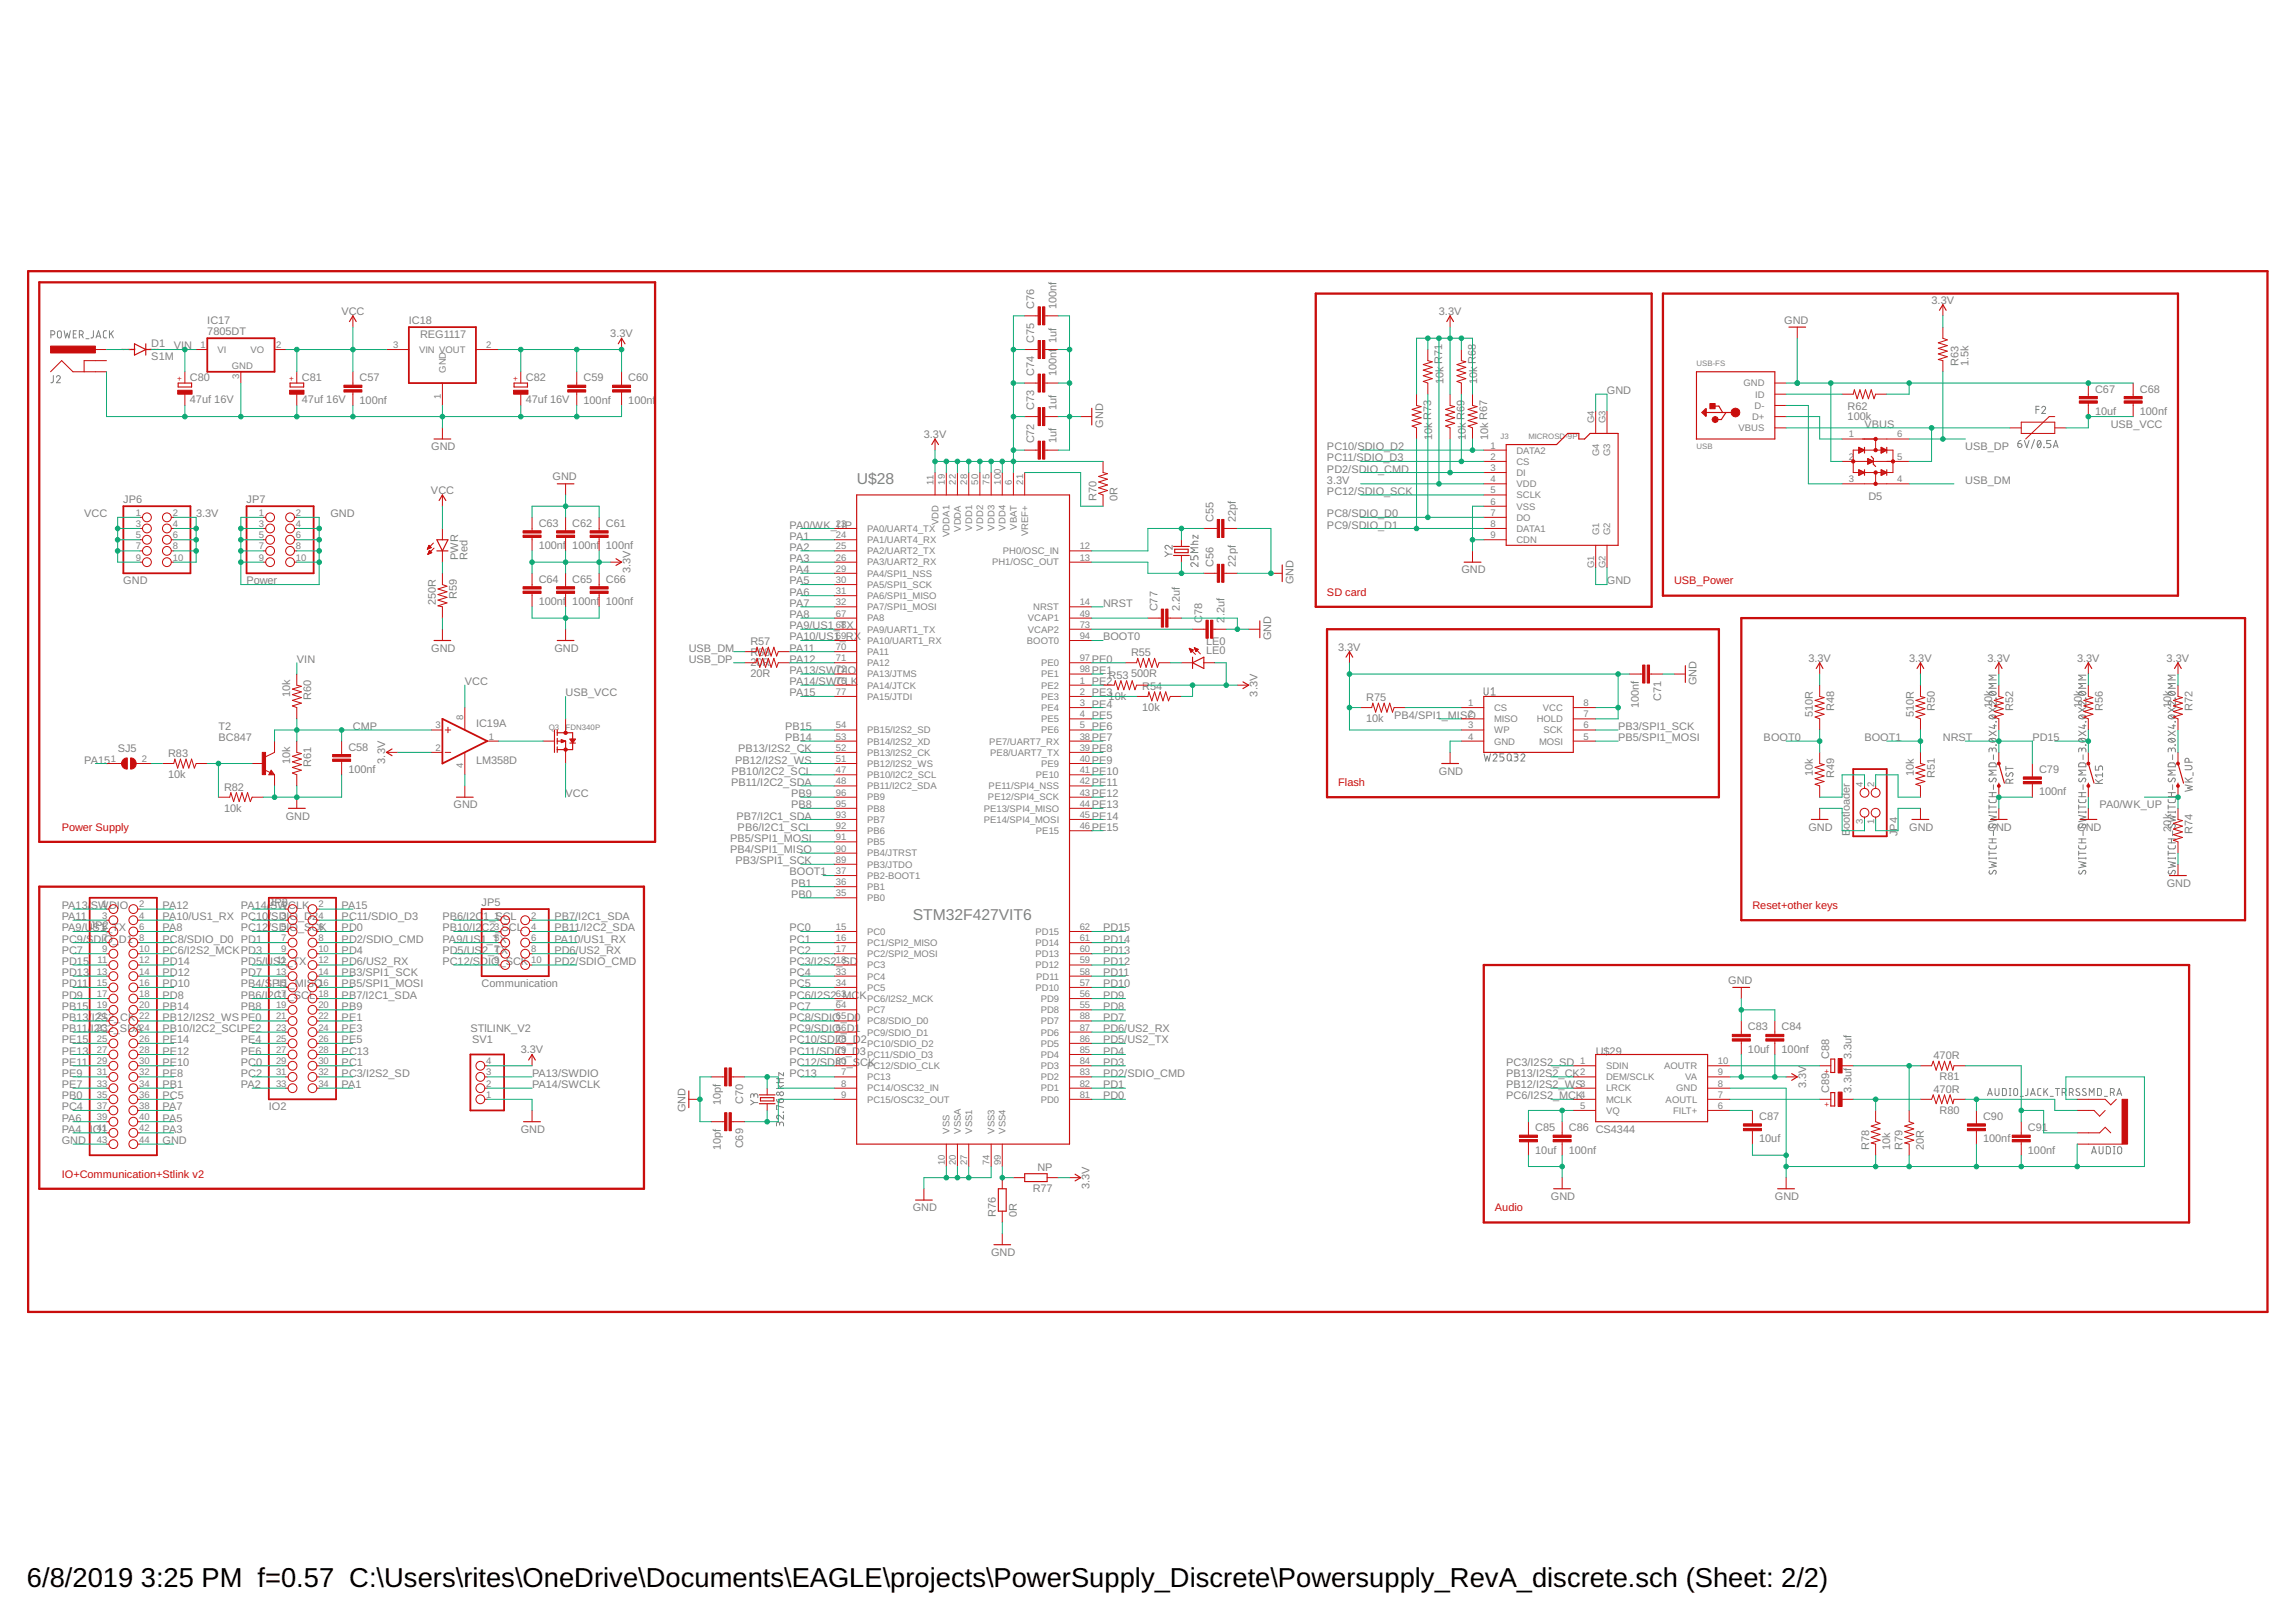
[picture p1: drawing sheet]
<svg xmlns="http://www.w3.org/2000/svg" width="297mm" height="210mm" viewBox="0 0 297 210" stroke-linecap="round" stroke-linejoin="round" font-family="sans-serif">
<defs><g id="words">
<g font-size="3.5">
<text x="3.5" y="205.4">6/8/2019</text>
<text x="18.2" y="205.4">3:25 PM f=0.57 C:\Users\rites\OneDrive\Documents\EAGLE\projects\PowerSupply_Discrete\Powersupply_RevA_discrete.sch (Sheet: 2/2)</text>
</g>
<g font-size="2" fill="#808080">
<text x="110.8" y="62.6">U$28</text>
<text x="118.1" y="119.1">STM32F427VIT6</text>
</g>
<g font-size="1.4" fill="#808080">
<text x="26.8" y="42">IC17</text>
<text x="44.2" y="40.7">VCC</text>
<text x="52.9" y="42">IC18</text>
<text x="133.8" y="40" transform="rotate(-90 133.8 40)">C76</text>
<text x="136.7" y="40" transform="rotate(-90 136.7 40)">100nf</text>
<text x="186.1" y="40.7">3.3V</text>
<text x="230.8" y="41.9">GND</text>
<text x="249.9" y="39.3">3.3V</text>
<text x="19.6" y="46.5">S1M</text>
<text x="19.6" y="45">D1</text>
<text x="22.5" y="45.2">VIN</text>
<text x="26.8" y="43.4">7805DT</text>
<text x="54.3" y="43.8">REG1117</text>
<text x="79" y="43.6">3.3V</text>
<text x="133.8" y="44.4" transform="rotate(-90 133.8 44.4)">C75</text>
<text x="253.4" y="47.4" transform="rotate(-90 253.4 47.4)">R63</text>
<text x="254.7" y="47.4" transform="rotate(-90 254.7 47.4)">1.5k</text>
<text x="24.6" y="52.2">47uf 16V</text>
<text x="24.6" y="49.3">C80</text>
<text x="39.1" y="52.2">47uf 16V</text>
<text x="39.1" y="49.3">C81</text>
<text x="46.5" y="52.2">100nf</text>
<text x="46.5" y="49.4">C57</text>
<text x="68" y="52.2">47uf 16V</text>
<text x="68" y="49.3">C82</text>
<text x="75.5" y="52.2">100nf</text>
<text x="75.5" y="49.4">C59</text>
<text x="81.3" y="52.2">100nf</text>
<text x="81.3" y="49.4">C60</text>
<text x="133.8" y="53" transform="rotate(-90 133.8 53)">C73</text>
<text x="133.8" y="48.7" transform="rotate(-90 133.8 48.7)">C74</text>
<text x="136.7" y="53" transform="rotate(-90 136.7 53)">1uf</text>
<text x="136.7" y="48.7" transform="rotate(-90 136.7 48.7)">100nf 1uf</text>
<text x="186.7" y="49.7" transform="rotate(-90 186.7 49.7)">10k R71</text>
<text x="191.1" y="49.7" transform="rotate(-90 191.1 49.7)">10k R68</text>
<text x="207.9" y="51">GND</text>
<text x="239" y="53.1">R62</text>
<text x="271" y="53.7">10uf</text>
<text x="271" y="50.8">C67</text>
<text x="276.8" y="53.7">100nf</text>
<text x="276.8" y="50.8">C68</text>
<text x="55.8" y="58.3">GND</text>
<text x="119.5" y="56.7">3.3V</text>
<text x="133.8" y="57.4" transform="rotate(-90 133.8 57.4)">C72</text>
<text x="136.7" y="57.4" transform="rotate(-90 136.7 57.4)">1uf</text>
<text x="142.7" y="55.4" transform="rotate(-90 142.7 55.4)">GND</text>
<text x="171.7" y="58.3">PC10/SDIO_D2</text>
<text x="171.7" y="59.7">PC11/SDIO_D3</text>
<text x="185.3" y="56.9" transform="rotate(-90 185.3 56.9)">10k R73</text>
<text x="189.6" y="56.9" transform="rotate(-90 189.6 56.9)">10k R69</text>
<text x="192.5" y="56.9" transform="rotate(-90 192.5 56.9)">10k R67</text>
<text x="239" y="54.3">100k</text>
<text x="241.2" y="55.4">VBUS</text>
<text x="254.2" y="58.3">USB_DP</text>
<text x="273.1" y="55.4">USB_VCC</text>
<text x="16" y="65.1">JP6</text>
<text x="31.9" y="65.1">JP7</text>
<text x="55.8" y="63.9">VCC</text>
<text x="71.5" y="62.2">GND</text>
<text x="141.8" y="64.8" transform="rotate(-90 141.8 64.8)">R70</text>
<text x="144.6" y="64.8" transform="rotate(-90 144.6 64.8)">0R</text>
<text x="171.7" y="62.6">3.3V</text>
<text x="171.7" y="64.1">PC12/SDIO_SCK</text>
<text x="171.7" y="61.2">PD2/SDIO_CMD</text>
<text x="241.7" y="64.7">D5</text>
<text x="254.2" y="62.6">USB_DM</text>
<text x="10.9" y="66.9">VCC</text>
<text x="25.4" y="66.9">3.3V</text>
<text x="42.8" y="66.9">GND</text>
<text x="69.7" y="71.1">100nf 100nf 100nf</text>
<text x="69.7" y="68.2">C63</text>
<text x="74" y="68.2">C62</text>
<text x="78.4" y="68.2">C61</text>
<text x="102.1" y="68.4">PA0/WK_UP</text>
<text x="102.1" y="69.8">PA1</text>
<text x="102.1" y="71.3">PA2</text>
<text x="157" y="67.5" transform="rotate(-90 157 67.5)">C55</text>
<text x="159.9" y="67.5" transform="rotate(-90 159.9 67.5)">22pf</text>
<text x="171.7" y="66.9">PC8/SDIO_D0</text>
<text x="171.7" y="68.4">PC9/SDIO_D1</text>
<text x="16" y="75.6">GND</text>
<text x="31.9" y="75.6">Power</text>
<text x="59.1" y="77.5" transform="rotate(-90 59.1 77.5)">R59</text>
<text x="59.3" y="72.5" transform="rotate(-90 59.3 72.5)">PWR</text>
<text x="60.5" y="72.5" transform="rotate(-90 60.5 72.5)">Red</text>
<text x="69.7" y="75.4">C64</text>
<text x="74" y="75.4">C65</text>
<text x="78.4" y="75.4">C66</text>
<text x="81.6" y="74.2" transform="rotate(-90 81.6 74.2)">3.3V</text>
<text x="102.1" y="72.7">PA3</text>
<text x="102.1" y="74.2">PA4</text>
<text x="102.1" y="75.6">PA5</text>
<text x="102.1" y="77.1">PA6</text>
<text x="157" y="73.3" transform="rotate(-90 157 73.3)">C56</text>
<text x="159.9" y="73.3" transform="rotate(-90 159.9 73.3)">22pf</text>
<text x="167.3" y="75.6" transform="rotate(-90 167.3 75.6)">GND</text>
<text x="189.1" y="74.2">GND</text>
<text x="207.9" y="75.6">GND</text>
<text x="56.4" y="78.3" transform="rotate(-90 56.4 78.3)">250R</text>
<text x="69.7" y="78.3">100nf 100nf 100nf</text>
<text x="97.1" y="83.5">R57</text>
<text x="102.1" y="78.5">PA7</text>
<text x="102.1" y="81.4">PA9/US1_TX</text>
<text x="102.1" y="82.9">PA10/US1_RX</text>
<text x="102.1" y="80">PA8</text>
<text x="142.7" y="82.9">BOOT0</text>
<text x="142.7" y="78.5">NRST</text>
<text x="149.7" y="79.1" transform="rotate(-90 149.7 79.1)">C77</text>
<text x="152.6" y="79.1" transform="rotate(-90 152.6 79.1)">2.2uf</text>
<text x="155.5" y="80.6" transform="rotate(-90 155.5 80.6)">C78</text>
<text x="156" y="83.5">LE0</text>
<text x="158.4" y="80.6" transform="rotate(-90 158.4 80.6)">2</text>
<text x="158.4" y="79.8" transform="rotate(-90 158.4 79.8)">.2uf</text>
<text x="164.4" y="82.9" transform="rotate(-90 164.4 82.9)">GND</text>
<text x="38.4" y="85.8">VIN</text>
<text x="55.8" y="84.3">GND</text>
<text x="60.1" y="88.7">VCC</text>
<text x="71.7" y="84.3">GND</text>
<text x="89.1" y="84.3">USB_DM</text>
<text x="89.1" y="85.8">USB_DP</text>
<text x="97.1" y="86.2">20R</text>
<text x="97.1" y="87.7">20R</text>
<text x="97.1" y="84.9">R58</text>
<text x="102.1" y="87.2">PA13/SWDIO</text>
<text x="102.1" y="84.3">PA11</text>
<text x="102.1" y="85.8">PA12</text>
<text x="102.1" y="88.7">PA14/SWCLK</text>
<text x="141.3" y="88.7">PE2</text>
<text x="141.3" y="85.8">PE0</text>
<text x="141.3" y="87.2">PE1</text>
<text x="143.4" y="87.8">R53</text>
<text x="146.3" y="87.7">500R</text>
<text x="146.3" y="84.9">R55</text>
<text x="147.8" y="89.3">R54</text>
<text x="156" y="84.7">LE0</text>
<text x="173.1" y="84.2">3.3V</text>
<text x="219.5" y="88.7" transform="rotate(-90 219.5 88.7)">GND</text>
<text x="234" y="85.6">3.3V</text>
<text x="247" y="85.6">3.3V</text>
<text x="257.1" y="85.6">3.3V</text>
<text x="268.7" y="85.6">3.3V</text>
<text x="280.3" y="85.6">3.3V</text>
<text x="28.3" y="95.9">BC847</text>
<text x="28.3" y="94.5">T2</text>
<text x="37.5" y="90.2" transform="rotate(-90 37.5 90.2)">10k</text>
<text x="40.3" y="90.5" transform="rotate(-90 40.3 90.5)">R60</text>
<text x="45.6" y="94.5">CMP</text>
<text x="61.6" y="94.1">IC19A</text>
<text x="73.2" y="90.1">USB_VCC</text>
<text x="101.6" y="95.9">PB14</text>
<text x="101.6" y="94.5">PB15</text>
<text x="102.1" y="90.1">PA15</text>
<text x="141.3" y="90.1">PE3</text>
<text x="141.3" y="91.6">PE4</text>
<text x="141.3" y="93">PE5</text>
<text x="141.3" y="94.5">PE6</text>
<text x="141.3" y="95.9">PE7</text>
<text x="143.4" y="90.6">10k</text>
<text x="147.8" y="92">10k</text>
<text x="162.7" y="90.1" transform="rotate(-90 162.7 90.1)">3.3V</text>
<text x="176.7" y="93.5">10k</text>
<text x="176.7" y="90.7">R75</text>
<text x="180.4" y="93">PB4/SPI1_MISO</text>
<text x="209.3" y="94.5">PB3/SPI1_SCK</text>
<text x="209.3" y="95.9">PB5/SPI1_MOSI</text>
<text x="212" y="91.6" transform="rotate(-90 212 91.6)">100nf</text>
<text x="214.9" y="90.7" transform="rotate(-90 214.9 90.7)">C71</text>
<text x="228.2" y="95.9">BOOT0</text>
<text x="234.5" y="92.8" transform="rotate(-90 234.5 92.8)">510R</text>
<text x="237.3" y="92" transform="rotate(-90 237.3 92)">R48</text>
<text x="241.2" y="95.9">BOOT1</text>
<text x="247.6" y="92.8" transform="rotate(-90 247.6 92.8)">510R</text>
<text x="250.3" y="92" transform="rotate(-90 250.3 92)">R50</text>
<text x="251.3" y="95.9">NRST</text>
<text x="257.7" y="91.7" transform="rotate(-90 257.7 91.7)">10k</text>
<text x="260.5" y="92" transform="rotate(-90 260.5 92)">R52</text>
<text x="262.9" y="95.9">PD15</text>
<text x="269.3" y="91.7" transform="rotate(-90 269.3 91.7)">10k</text>
<text x="272" y="92" transform="rotate(-90 272 92)">R56</text>
<text x="280.9" y="91.7" transform="rotate(-90 280.9 91.7)">10k</text>
<text x="283.6" y="92" transform="rotate(-90 283.6 92)">R72</text>
<text x="10.9" y="98.8">PA15</text>
<text x="15.2" y="97.4">SJ5</text>
<text x="21.7" y="100.7">10k</text>
<text x="21.7" y="98">R83</text>
<text x="37.5" y="98.9" transform="rotate(-90 37.5 98.9)">10k</text>
<text x="40.3" y="99.2" transform="rotate(-90 40.3 99.2)">R61</text>
<text x="45.1" y="100">100nf</text>
<text x="45.1" y="97.1">C58</text>
<text x="49.9" y="98.8" transform="rotate(-90 49.9 98.8)">3.3V</text>
<text x="61.6" y="98.8">LM358D</text>
<text x="94.6" y="101.7">PB11/I2C2_SDA</text>
<text x="94.6" y="100.3">PB10/I2C2_SCL</text>
<text x="95.1" y="98.8">PB12/I2S2_WS</text>
<text x="95.5" y="97.4">PB13/I2S2_CK</text>
<text x="141.3" y="97.4">PE8</text>
<text x="141.3" y="98.8">PE9</text>
<text x="141.3" y="100.3">PE10</text>
<text x="141.3" y="101.7">PE11</text>
<text x="186.2" y="100.3">GND</text>
<text x="234.5" y="100.4" transform="rotate(-90 234.5 100.4)">10k</text>
<text x="237.3" y="100.7" transform="rotate(-90 237.3 100.7)">R49</text>
<text x="247.6" y="100.4" transform="rotate(-90 247.6 100.4)">10k</text>
<text x="250.3" y="100.7" transform="rotate(-90 250.3 100.7)">R51</text>
<text x="263.8" y="100">C79</text>
<text x="29" y="105">10k</text>
<text x="29" y="102.3">R82</text>
<text x="37" y="106.1">GND</text>
<text x="58.7" y="104.6">GND</text>
<text x="73.2" y="103.2">VCC</text>
<text x="95.3" y="106.1">PB7/I2C1_SDA</text>
<text x="95.4" y="107.5">PB6/I2C1_SCL</text>
<text x="102.4" y="104.6">PB8</text>
<text x="102.4" y="103.2">PB9</text>
<text x="141.3" y="103.2">PE12</text>
<text x="141.3" y="104.6">PE13</text>
<text x="141.3" y="106.1">PE14</text>
<text x="141.3" y="107.5">PE15</text>
<text x="234" y="107.5">GND</text>
<text x="239.3" y="107.3" transform="rotate(-90 239.3 107.3)">ootloader</text>
<text x="247" y="107.5">GND</text>
<text x="257.1" y="107.5">GND</text>
<text x="263.8" y="102.9">100nf</text>
<text x="268.7" y="107.5">GND</text>
<text x="271.6" y="104.6">PA0/WK_UP</text>
<text x="280.9" y="107.6" transform="rotate(-90 280.9 107.6)">20k</text>
<text x="283.6" y="107.9" transform="rotate(-90 283.6 107.9)">R74</text>
<text x="94.5" y="110.4">PB4/SPI1_MISO</text>
<text x="94.5" y="109">PB5/SPI1_MOSI</text>
<text x="95.2" y="111.8">PB3/SPI1_SCK</text>
<text x="102.1" y="113.3">BOOT1</text>
<text x="239.3" y="108.2" transform="rotate(-90 239.3 108.2)">B</text>
<text x="245.5" y="108.2" transform="rotate(-90 245.5 108.2)">JP4</text>
<text x="8" y="117.6">PA13/</text>
<text x="8" y="119.1">PA11</text>
<text x="11.8" y="117.6">SWDIO</text>
<text x="21" y="119.1">PA10/US1_RX PC10/</text>
<text x="21" y="117.6">PA12</text>
<text x="31.2" y="117.6">PA14/</text>
<text x="34.8" y="117.3">JP3</text>
<text x="34.9" y="117.6">SWCLK</text>
<text x="35.1" y="119.1">SDIO_D2</text>
<text x="44.2" y="117.6">PA15</text>
<text x="44.2" y="119.1">PC11/SDIO_D3</text>
<text x="57.2" y="119.1">PB6/I2C</text>
<text x="62.3" y="117.3">JP5</text>
<text x="62.5" y="119.1">1_SCL</text>
<text x="71.7" y="119.1">PB7/I2C1_SDA</text>
<text x="102.4" y="116.2">PB0</text>
<text x="102.4" y="114.7">PB1</text>
<text x="280.3" y="114.7">GND</text>
<text x="8" y="124.9">PD15</text>
<text x="8" y="120.5">PA9/U</text>
<text x="8" y="123.4">PC7</text>
<text x="8" y="122">PC9/SDIO_D1</text>
<text x="11.6" y="120.2">JP2</text>
<text x="12" y="120.5">S1_TX</text>
<text x="21" y="120.5">PA8</text>
<text x="21" y="122">PC8/SDIO_D0 PD1</text>
<text x="21" y="124.9">PD14</text>
<text x="21" y="123.4">PC6/I2S2_MCKPD3</text>
<text x="31.2" y="120.5">PC12/</text>
<text x="31.2" y="124.9">PD5/US2_TX</text>
<text x="35.1" y="120.5">SDIO_SCK</text>
<text x="44.2" y="120.5">PD0</text>
<text x="44.2" y="123.4">PD4</text>
<text x="44.2" y="124.9">PD6/US2_RX</text>
<text x="44.2" y="122">PD2/SDIO_CMD</text>
<text x="57.2" y="122">PA9/US1_TX</text>
<text x="57.2" y="120.5">PB10/I2C2_SCL</text>
<text x="57.2" y="124.9">PC12/SDIO_SCK</text>
<text x="57.2" y="123.4">PD5/US</text>
<text x="62.4" y="123.4">2_TX</text>
<text x="71.7" y="122">PA10/US1_RX</text>
<text x="71.7" y="120.5">PB11/I2C2_SDA</text>
<text x="71.7" y="123.4">PD6/US2_RX</text>
<text x="71.7" y="124.9">PD2/SDIO_CMD</text>
<text x="102.1" y="120.5">PC0</text>
<text x="102.1" y="122">PC1</text>
<text x="102.1" y="123.4">PC2</text>
<text x="102.1" y="124.9">PC3/I2S2_SD</text>
<text x="142.7" y="120.5">PD15</text>
<text x="142.7" y="124.9">PD12</text>
<text x="142.7" y="123.4">PD13</text>
<text x="142.7" y="122">PD14</text>
<text x="8" y="130.7">PB15</text>
<text x="8" y="129.2">PD9</text>
<text x="8" y="127.8">PD11</text>
<text x="8" y="126.3">PD13</text>
<text x="21" y="130.7">PB14</text>
<text x="21" y="129.2">PD8</text>
<text x="21" y="127.8">PD10</text>
<text x="21" y="126.3">PD12</text>
<text x="31.2" y="127.8">PB4/S</text>
<text x="31.2" y="129.2">PB6/I2C1_SCL</text>
<text x="31.2" y="130.7">PB8</text>
<text x="31.2" y="126.3">PD7</text>
<text x="35.2" y="127.8">PI1_MISO</text>
<text x="44.2" y="126.3">PB3/SPI1_SCK</text>
<text x="44.2" y="129.2">PB7/I2C1_SDA</text>
<text x="44.2" y="130.7">PB9</text>
<text x="44.2" y="127.8">PB5/SPI1_MOSI</text>
<text x="62.3" y="127.8">Communication</text>
<text x="102.1" y="126.3">PC4</text>
<text x="102.1" y="127.8">PC5</text>
<text x="102.1" y="130.7">PC7</text>
<text x="102.1" y="129.2">PC6/I2S2_MC</text>
<text x="111.2" y="129.2">K</text>
<text x="142.7" y="130.7">PD8</text>
<text x="142.7" y="129.2">PD9</text>
<text x="142.7" y="127.8">PD10</text>
<text x="142.7" y="126.3">PD11</text>
<text x="223.6" y="127.3">GND</text>
<text x="8" y="133.6">PB11/</text>
<text x="8" y="132.1">PB13/</text>
<text x="8" y="137.9">PE11</text>
<text x="8" y="136.5">PE13</text>
<text x="8" y="135">PE15</text>
<text x="11.8" y="133.6">I2C2_SDA</text>
<text x="11.9" y="132.1">I2S2_CK</text>
<text x="21" y="133.6">PB10/I2C2_SCLPE2</text>
<text x="21" y="132.1">PB12/I2S2_WSPE0</text>
<text x="21" y="137.9">PE10</text>
<text x="21" y="136.5">PE12</text>
<text x="21" y="135">PE14</text>
<text x="31.2" y="137.9">PC0</text>
<text x="31.2" y="135">PE4</text>
<text x="31.2" y="136.5">PE6</text>
<text x="44.2" y="133.6">PE3</text>
<text x="44.2" y="137.9">PC1</text>
<text x="44.2" y="136.5">PC13</text>
<text x="44.2" y="132.1">PE1</text>
<text x="44.2" y="135">PE5</text>
<text x="60.9" y="133.6">STlLINK_V2</text>
<text x="61.1" y="135">SV1</text>
<text x="67.4" y="136.3">3.3V</text>
<text x="102.1" y="132.1">PC8/SDIO_D0</text>
<text x="102.1" y="133.6">PC9/SDIO_D1</text>
<text x="102.1" y="135">PC10/SDIO_D2</text>
<text x="102.1" y="136.5">PC11/SDIO_D</text>
<text x="102.1" y="137.9">PC12/SDIO_SCK</text>
<text x="111.2" y="136.5">3</text>
<text x="142.7" y="137.9">PD3</text>
<text x="142.7" y="136.5">PD4</text>
<text x="142.7" y="135">PD5/US2_TX</text>
<text x="142.7" y="133.6">PD6/US2_RX</text>
<text x="142.7" y="132.1">PD7</text>
<text x="194.9" y="137.9">PC3/I2S2_SD</text>
<text x="206.4" y="136.5">U$29</text>
<text x="226.1" y="136.3">10uf</text>
<text x="226.1" y="133.4">C83</text>
<text x="230.5" y="136.3">100nf</text>
<text x="230.5" y="133.4">C84</text>
<text x="236.6" y="137" transform="rotate(-90 236.6 137)">C88</text>
<text x="239.5" y="137" transform="rotate(-90 239.5 137)">3.3uf</text>
<text x="250.2" y="137">470R</text>
<text x="8" y="142.3">PB0</text>
<text x="8" y="143.7">PC4</text>
<text x="8" y="140.8">PE7</text>
<text x="8" y="139.4">PE9</text>
<text x="21" y="143.7">PA7</text>
<text x="21" y="140.8">PB1</text>
<text x="21" y="142.3">PC5</text>
<text x="21" y="139.4">PE8</text>
<text x="31.2" y="140.8">PA2</text>
<text x="31.2" y="139.4">PC2</text>
<text x="34.8" y="143.7">IO2</text>
<text x="44.2" y="140.8">PA1</text>
<text x="44.2" y="139.4">PC3/I2S2_SD</text>
<text x="68.8" y="139.4">PA13/SWDIO</text>
<text x="68.8" y="140.8">PA14/SWCLK</text>
<text x="88.7" y="143.9" transform="rotate(-90 88.7 143.9)">GND</text>
<text x="93.2" y="143" transform="rotate(-90 93.2 143)">10pf</text>
<text x="96.1" y="142.8" transform="rotate(-90 96.1 142.8)">C70</text>
<text x="102.1" y="139.4">PC13</text>
<text x="142.7" y="142.3">PD0</text>
<text x="142.7" y="140.8">PD1</text>
<text x="142.7" y="139.4">PD2/SDIO_CMD</text>
<text x="194.9" y="140.8">PB12/I2S2_WS</text>
<text x="194.9" y="139.4">PB13/I2S2_CK</text>
<text x="194.9" y="142.3">PC6/I2S2_MCK</text>
<text x="233.7" y="140.8" transform="rotate(-90 233.7 140.8)">3.3V</text>
<text x="236.6" y="141.4" transform="rotate(-90 236.6 141.4)">C89</text>
<text x="239.5" y="141.4" transform="rotate(-90 239.5 141.4)">3.3uf</text>
<text x="250.2" y="141.4">470R</text>
<text x="250.9" y="139.8">R81</text>
<text x="8" y="148.1">GND</text>
<text x="8" y="146.6">PA4</text>
<text x="8" y="145.2">PA6</text>
<text x="11.6" y="146.6">I</text>
<text x="12" y="146.6">O1</text>
<text x="21" y="148.1">GND</text>
<text x="21" y="146.6">PA3</text>
<text x="21" y="145.2">PA5</text>
<text x="67.4" y="146.6">GND</text>
<text x="93.2" y="148.8" transform="rotate(-90 93.2 148.8)">10pf</text>
<text x="96.1" y="148.6" transform="rotate(-90 96.1 148.6)">C69</text>
<text x="198.6" y="149.3">10uf</text>
<text x="198.6" y="146.4">C85</text>
<text x="203" y="149.3">100nf</text>
<text x="203" y="146.4">C86 CS4344</text>
<text x="227.6" y="147.8">10uf</text>
<text x="227.6" y="144.9">C87</text>
<text x="241.8" y="148.8" transform="rotate(-90 241.8 148.8)">R78</text>
<text x="244.5" y="148.8" transform="rotate(-90 244.5 148.8)">10k</text>
<text x="246.1" y="148.8" transform="rotate(-90 246.1 148.8)">R79</text>
<text x="248.9" y="148.8" transform="rotate(-90 248.9 148.8)">20R</text>
<text x="250.9" y="144.1">R80</text>
<text x="256.6" y="147.8">100nf</text>
<text x="256.6" y="144.9">C90</text>
<text x="262.4" y="149.3">100nf</text>
<text x="262.4" y="146.4">C91</text>
<text x="133.6" y="154.3">R77</text>
<text x="134.2" y="151.5">NP</text>
<text x="141" y="153.9" transform="rotate(-90 141 153.9)">3.3V</text>
<text x="200.6" y="155.3">GND</text>
<text x="229.6" y="155.3">GND</text>
<text x="118.1" y="156.7">GND</text>
<text x="128.8" y="157.5" transform="rotate(-90 128.8 157.5)">R76</text>
<text x="131.5" y="157.5" transform="rotate(-90 131.5 157.5)">0R</text>
<text x="128.2" y="162.5">GND</text>
</g>
<g font-size="1.4" fill="#c90d0c">
<text x="171.7" y="77.1">SD card</text>
<text x="216.6" y="75.6">USB_Power</text>
<text x="173.1" y="101.7">Flash</text>
<text x="8" y="107.5">Power Supply</text>
<text x="226.7" y="117.6">Reset+other keys</text>
<text x="8" y="152.4">IO+Communication+Stlink v2</text>
<text x="193.4" y="156.7">Audio</text>
</g>
<g font-size="1.2" fill="#808080">
<text x="25.9" y="45">1</text>
<text x="28.2" y="45.7">VI</text>
<text x="30" y="47.7">GND</text>
<text x="32.4" y="45.7">VO</text>
<text x="35.7" y="45">2</text>
<text x="50.9" y="45">3</text>
<text x="54.2" y="45.7">VIN VOUT</text>
<text x="62.9" y="45">2</text>
<text x="31" y="49" transform="rotate(-90 31 49)">3</text>
<text x="57" y="51.6" transform="rotate(-90 57 51.6)">1</text>
<text x="57.7" y="48.2" transform="rotate(-90 57.7 48.2)">GND</text>
<text x="225.6" y="50">GND</text>
<text x="227" y="52.9">D-</text>
<text x="227.1" y="51.5">ID</text>
<text x="192.8" y="58.1">1</text>
<text x="192.8" y="59.5">2</text>
<text x="196.2" y="58.7">DATA2</text>
<text x="206.2" y="54.8" transform="rotate(-90 206.2 54.8)">G4</text>
<text x="206.9" y="59" transform="rotate(-90 206.9 59)">G4</text>
<text x="207.7" y="54.8" transform="rotate(-90 207.7 54.8)">G3</text>
<text x="208.3" y="59" transform="rotate(-90 208.3 59)">G3</text>
<text x="224.9" y="55.8">VBUS</text>
<text x="226.7" y="54.3">D+</text>
<text x="239.2" y="59.5">2</text>
<text x="239.2" y="56.6">1</text>
<text x="245.4" y="56.6">6</text>
<text x="245.4" y="59.5">5</text>
<text x="120.8" y="62.7" transform="rotate(-90 120.8 62.7)">11</text>
<text x="122.2" y="62.7" transform="rotate(-90 122.2 62.7)">19</text>
<text x="123.7" y="62.7" transform="rotate(-90 123.7 62.7)">22</text>
<text x="125.1" y="62.7" transform="rotate(-90 125.1 62.7)">28</text>
<text x="126.6" y="62.7" transform="rotate(-90 126.6 62.7)">50</text>
<text x="128" y="62.7" transform="rotate(-90 128 62.7)">75</text>
<text x="129.5" y="62.7" transform="rotate(-90 129.5 62.7)">100</text>
<text x="130.9" y="62.7" transform="rotate(-90 130.9 62.7)">6</text>
<text x="132.4" y="62.7" transform="rotate(-90 132.4 62.7)">21</text>
<text x="192.8" y="61">3</text>
<text x="192.8" y="62.4">4</text>
<text x="192.8" y="63.9">5</text>
<text x="192.8" y="65.3">6</text>
<text x="196.2" y="60.1">CS</text>
<text x="196.2" y="61.6">DI</text>
<text x="196.2" y="63">VDD</text>
<text x="196.2" y="64.5">SCLK</text>
<text x="196.2" y="65.9">VSS</text>
<text x="239.2" y="62.4">3</text>
<text x="245.4" y="62.4">4</text>
<text x="17.6" y="66.7">1</text>
<text x="17.6" y="68.2">3</text>
<text x="17.6" y="69.6">5</text>
<text x="17.6" y="71.1">7</text>
<text x="22.4" y="66.7">2</text>
<text x="22.4" y="68.2">4</text>
<text x="22.4" y="69.6">6</text>
<text x="22.4" y="71.1">8</text>
<text x="33.5" y="66.7">1</text>
<text x="33.5" y="68.2">3</text>
<text x="33.5" y="69.6">5</text>
<text x="33.5" y="71.1">7</text>
<text x="38.3" y="66.7">2</text>
<text x="38.3" y="68.2">4</text>
<text x="38.3" y="69.6">6</text>
<text x="38.3" y="71.1">8</text>
<text x="108.1" y="68.2">23</text>
<text x="108.1" y="69.6">24</text>
<text x="108.1" y="71.1">25</text>
<text x="112.2" y="68.8">PA0/UART4_TX</text>
<text x="112.2" y="70.3">PA1/UART4_RX</text>
<text x="112.2" y="71.7">PA2/UART2_TX</text>
<text x="121.4" y="68" transform="rotate(-90 121.4 68)">VDD</text>
<text x="122.9" y="69.5" transform="rotate(-90 122.9 69.5)">VDDA1</text>
<text x="124.3" y="68.8" transform="rotate(-90 124.3 68.8)">VDDA</text>
<text x="125.8" y="68.7" transform="rotate(-90 125.8 68.7)">VDD1</text>
<text x="127.2" y="68.7" transform="rotate(-90 127.2 68.7)">VDD2</text>
<text x="128.7" y="68.7" transform="rotate(-90 128.7 68.7)">VDD3</text>
<text x="129.7" y="71.7">PH0/OSC_IN</text>
<text x="130.1" y="68.7" transform="rotate(-90 130.1 68.7)">VDD4</text>
<text x="131.5" y="68.5" transform="rotate(-90 131.5 68.5)">VBAT</text>
<text x="133" y="69.4" transform="rotate(-90 133 69.4)">VREF+</text>
<text x="139.7" y="71.1">12</text>
<text x="192.8" y="66.7">7</text>
<text x="192.8" y="68.2">8</text>
<text x="192.8" y="69.6">9</text>
<text x="196.2" y="67.4">DO</text>
<text x="196.2" y="68.8">DATA1</text>
<text x="196.2" y="70.3">CDN</text>
<text x="206.9" y="69.2" transform="rotate(-90 206.9 69.2)">G1</text>
<text x="208.3" y="69.2" transform="rotate(-90 208.3 69.2)">G2</text>
<text x="17.6" y="72.5">9</text>
<text x="22.4" y="72.5">10</text>
<text x="33.5" y="72.5">9</text>
<text x="38.3" y="72.5">10</text>
<text x="108.1" y="72.5">26</text>
<text x="108.1" y="74">29</text>
<text x="108.1" y="75.4">30</text>
<text x="108.1" y="76.9">31</text>
<text x="112.2" y="73.2">PA3/UART2_RX</text>
<text x="112.2" y="74.6">PA4/SPI1_NSS</text>
<text x="112.2" y="76.1">PA5/SPI1_SCK</text>
<text x="112.2" y="77.5">PA6/SPI1_MISO</text>
<text x="128.3" y="73.2">PH1/OSC_OUT</text>
<text x="139.7" y="72.5">13</text>
<text x="206.2" y="73.5" transform="rotate(-90 206.2 73.5)">G1</text>
<text x="207.7" y="73.5" transform="rotate(-90 207.7 73.5)">G2</text>
<text x="108.1" y="78.3">32</text>
<text x="108.1" y="79.8">67</text>
<text x="108.1" y="81.2">68</text>
<text x="108.1" y="82.7">69</text>
<text x="112.2" y="79">PA7/SPI1_MOSI</text>
<text x="112.2" y="80.4">PA8</text>
<text x="112.2" y="81.9">PA9/UART1_TX</text>
<text x="112.2" y="83.3">PA10/UART1_RX</text>
<text x="132.9" y="83.3">BOOT0</text>
<text x="133" y="80.4">VCAP1</text>
<text x="133" y="81.9">VCAP2</text>
<text x="133.7" y="79">NRST</text>
<text x="139.7" y="78.3">14</text>
<text x="139.7" y="79.8">49</text>
<text x="139.7" y="81.2">73</text>
<text x="139.7" y="82.7">94</text>
<text x="108.1" y="84.1">70</text>
<text x="108.1" y="85.6">71</text>
<text x="108.1" y="87">72</text>
<text x="108.1" y="88.5">76</text>
<text x="108.1" y="89.9">77</text>
<text x="112.2" y="84.8">PA11</text>
<text x="112.2" y="86.2">PA12</text>
<text x="112.2" y="87.7">PA13/JTMS</text>
<text x="112.2" y="89.1">PA14/JTCK</text>
<text x="134.7" y="89.1">PE2</text>
<text x="134.7" y="86.2">PE0</text>
<text x="134.7" y="87.7">PE1</text>
<text x="139.7" y="89.9">2</text>
<text x="139.7" y="88.5">1</text>
<text x="139.7" y="85.6">97</text>
<text x="139.7" y="87">98</text>
<text x="56.4" y="94.3">3</text>
<text x="59.9" y="93.1" transform="rotate(-90 59.9 93.1)">8</text>
<text x="63.2" y="95.7">1</text>
<text x="108.1" y="95.7">53</text>
<text x="108.1" y="94.3">54</text>
<text x="112.2" y="94.9">PB15/I2S2_SD</text>
<text x="112.2" y="90.6">PA15/JTDI</text>
<text x="134.7" y="94.9">PE6</text>
<text x="134.7" y="93.5">PE5</text>
<text x="134.7" y="92">PE4</text>
<text x="134.7" y="90.6">PE3</text>
<text x="139.7" y="94.3">5</text>
<text x="139.7" y="92.8">4</text>
<text x="139.7" y="91.4">3</text>
<text x="139.7" y="95.7">38</text>
<text x="189.9" y="91.4">1</text>
<text x="189.9" y="92.8">2</text>
<text x="189.9" y="94.3">3</text>
<text x="189.9" y="95.7">4</text>
<text x="193.3" y="92">CS</text>
<text x="193.3" y="93.5">MISO</text>
<text x="193.3" y="94.9">WP</text>
<text x="198.8" y="93.5">HOLD</text>
<text x="199.6" y="92">VCC</text>
<text x="199.7" y="94.9">SCK</text>
<text x="204.9" y="91.4">8</text>
<text x="204.9" y="92.8">7</text>
<text x="204.9" y="94.3">6</text>
<text x="204.9" y="95.7">5</text>
<text x="14.3" y="98.6">1</text>
<text x="18.3" y="98.6">2</text>
<text x="56.4" y="97.2">2</text>
<text x="59.9" y="99.4" transform="rotate(-90 59.9 99.4)">4</text>
<text x="108.1" y="100.1">47</text>
<text x="108.1" y="101.5">48</text>
<text x="108.1" y="98.6">51</text>
<text x="108.1" y="97.2">52</text>
<text x="112.2" y="100.7">PB10/I2C2_SCL</text>
<text x="112.2" y="99.2">PB12/I2S2_WS</text>
<text x="112.2" y="97.8">PB13/I2S2_CK</text>
<text x="112.2" y="96.3">PB14/I2S2_XD</text>
<text x="128" y="96.3">PE7/UART7_RX</text>
<text x="128.1" y="97.8">PE8/UART7_TX</text>
<text x="134" y="100.7">PE10</text>
<text x="134.7" y="99.2">PE9</text>
<text x="139.7" y="97.2">39</text>
<text x="139.7" y="98.6">40</text>
<text x="139.7" y="100.1">41</text>
<text x="139.7" y="101.5">42</text>
<text x="193.3" y="96.3">GND</text>
<text x="199.1" y="96.3">MOSI</text>
<text x="241" y="101.8" transform="rotate(-90 241 101.8)">4</text>
<text x="242.5" y="101.8" transform="rotate(-90 242.5 101.8)">2</text>
<text x="108.1" y="107.3">92</text>
<text x="108.1" y="105.9">93</text>
<text x="108.1" y="104.4">95</text>
<text x="108.1" y="103">96</text>
<text x="112.2" y="102.1">PB11/I2C2_SDA</text>
<text x="112.2" y="107.9">PB6</text>
<text x="112.2" y="106.5">PB7</text>
<text x="112.2" y="105">PB8</text>
<text x="112.2" y="103.6">PB9</text>
<text x="127.3" y="105">PE13/SPI4_MISO</text>
<text x="127.3" y="106.5">PE14/SPI4_MOSI</text>
<text x="127.8" y="103.6">PE12/SPI4_SCK</text>
<text x="127.9" y="102.1">PE11/SPI4_NSS</text>
<text x="134" y="107.9">PE15</text>
<text x="139.7" y="103">43</text>
<text x="139.7" y="104.4">44</text>
<text x="139.7" y="105.9">45</text>
<text x="139.7" y="107.3">46</text>
<text x="241" y="106.6" transform="rotate(-90 241 106.6)">3</text>
<text x="242.5" y="106.6" transform="rotate(-90 242.5 106.6)">1</text>
<text x="108.1" y="113.1">37</text>
<text x="108.1" y="111.6">89</text>
<text x="108.1" y="110.2">90</text>
<text x="108.1" y="108.7">91</text>
<text x="112.2" y="113.7">PB2-BOOT1</text>
<text x="112.2" y="112.3">PB3/JTDO</text>
<text x="112.2" y="110.8">PB4/JTRST</text>
<text x="112.2" y="109.4">PB5</text>
<text x="13.2" y="117.4">1</text>
<text x="13.2" y="118.9">3</text>
<text x="18" y="117.4">2</text>
<text x="18" y="118.9">4</text>
<text x="36.4" y="117.4">1</text>
<text x="36.4" y="118.9">3</text>
<text x="41.2" y="117.4">2</text>
<text x="41.2" y="118.9">4</text>
<text x="63.9" y="118.9">1</text>
<text x="68.7" y="118.9">2</text>
<text x="108.1" y="116">35</text>
<text x="108.1" y="114.5">36</text>
<text x="112.2" y="116.6">PB0</text>
<text x="112.2" y="115.2">PB1</text>
<text x="12.6" y="124.7">11</text>
<text x="13.2" y="120.3">5</text>
<text x="13.2" y="121.8">7</text>
<text x="13.2" y="123.2">9</text>
<text x="18" y="120.3">6</text>
<text x="18" y="121.8">8</text>
<text x="18" y="123.2">10</text>
<text x="18" y="124.7">12</text>
<text x="35.8" y="124.7">11</text>
<text x="36.4" y="120.3">5</text>
<text x="36.4" y="121.8">7</text>
<text x="36.4" y="123.2">9</text>
<text x="41.2" y="120.3">6</text>
<text x="41.2" y="121.8">8</text>
<text x="41.2" y="123.2">10</text>
<text x="41.2" y="124.7">12</text>
<text x="63.9" y="120.3">3</text>
<text x="63.9" y="121.8">5</text>
<text x="63.9" y="123.2">7</text>
<text x="63.9" y="124.7">9</text>
<text x="68.7" y="120.3">4</text>
<text x="68.7" y="121.8">6</text>
<text x="68.7" y="123.2">8</text>
<text x="68.7" y="124.7">10</text>
<text x="108.1" y="120.3">15</text>
<text x="108.1" y="121.8">16</text>
<text x="108.1" y="123.2">17</text>
<text x="108.1" y="124.7">18</text>
<text x="112.2" y="121">PC0</text>
<text x="112.2" y="122.4">PC1/SPI2_MISO</text>
<text x="112.2" y="123.9">PC2/SPI2_MOSI</text>
<text x="112.2" y="125.3">PC3</text>
<text x="134" y="125.3">PD12</text>
<text x="134" y="123.9">PD13</text>
<text x="134" y="122.4">PD14</text>
<text x="134" y="121">PD15</text>
<text x="139.7" y="124.7">59</text>
<text x="139.7" y="123.2">60</text>
<text x="139.7" y="121.8">61</text>
<text x="139.7" y="120.3">62</text>
<text x="12.5" y="126.1">13</text>
<text x="12.5" y="127.6">15</text>
<text x="12.5" y="129">17</text>
<text x="12.5" y="130.5">19</text>
<text x="12.5" y="131.9">21</text>
<text x="18" y="126.1">14</text>
<text x="18" y="127.6">16</text>
<text x="18" y="129">18</text>
<text x="18" y="130.5">20</text>
<text x="18" y="131.9">22</text>
<text x="35.7" y="126.1">13</text>
<text x="35.7" y="127.6">15</text>
<text x="35.7" y="129">17</text>
<text x="35.7" y="130.5">19</text>
<text x="35.7" y="131.9">21</text>
<text x="41.2" y="126.1">14</text>
<text x="41.2" y="127.6">16</text>
<text x="41.2" y="129">18</text>
<text x="41.2" y="130.5">20</text>
<text x="41.2" y="131.9">22</text>
<text x="108.1" y="126.1">33</text>
<text x="108.1" y="127.6">34</text>
<text x="108.1" y="129">63</text>
<text x="108.1" y="130.5">64</text>
<text x="108.1" y="131.9">65</text>
<text x="112.2" y="126.8">PC4</text>
<text x="112.2" y="128.2">PC5</text>
<text x="112.2" y="129.7">PC6/I2S2_MCK</text>
<text x="112.2" y="131.1">PC7</text>
<text x="134" y="128.2">PD10</text>
<text x="134" y="126.8">PD11</text>
<text x="134.6" y="131.1">PD8</text>
<text x="134.6" y="129.7">PD9</text>
<text x="139.7" y="130.5">55</text>
<text x="139.7" y="129">56</text>
<text x="139.7" y="127.6">57</text>
<text x="139.7" y="126.1">58</text>
<text x="139.7" y="131.9">88</text>
<text x="12.5" y="133.4">23</text>
<text x="12.5" y="134.8">25</text>
<text x="12.5" y="136.3">27</text>
<text x="12.5" y="137.7">29</text>
<text x="18" y="133.4">24</text>
<text x="18" y="134.8">26</text>
<text x="18" y="136.3">28</text>
<text x="18" y="137.7">30</text>
<text x="35.7" y="133.4">23</text>
<text x="35.7" y="134.8">25</text>
<text x="35.7" y="136.3">27</text>
<text x="35.7" y="137.7">29</text>
<text x="41.2" y="133.4">24</text>
<text x="41.2" y="134.8">26</text>
<text x="41.2" y="136.3">28</text>
<text x="41.2" y="137.7">30</text>
<text x="62.9" y="137.7">4</text>
<text x="108.1" y="133.4">66</text>
<text x="108.1" y="134.8">78</text>
<text x="108.1" y="136.3">79</text>
<text x="108.1" y="137.7">80</text>
<text x="112.2" y="132.6">PC8/SDIO_D0</text>
<text x="112.2" y="134">PC9/SDIO_D1</text>
<text x="112.2" y="135.5">PC10/SDIO_D2</text>
<text x="112.2" y="136.9">PC11/SDIO_D3</text>
<text x="134.6" y="136.9">PD4</text>
<text x="134.6" y="135.5">PD5</text>
<text x="134.6" y="134">PD6</text>
<text x="134.6" y="132.6">PD7</text>
<text x="139.7" y="137.7">84</text>
<text x="139.7" y="136.3">85</text>
<text x="139.7" y="134.8">86</text>
<text x="139.7" y="133.4">87</text>
<text x="204.4" y="137.7">1</text>
<text x="222.3" y="137.7">10</text>
<text x="12.5" y="139.2">31</text>
<text x="12.5" y="140.6">33</text>
<text x="12.5" y="142.1">35</text>
<text x="12.5" y="143.5">37</text>
<text x="18" y="139.2">32</text>
<text x="18" y="140.6">34</text>
<text x="18" y="142.1">36</text>
<text x="18" y="143.5">38</text>
<text x="35.7" y="139.2">31</text>
<text x="35.7" y="140.6">33</text>
<text x="41.2" y="139.2">32</text>
<text x="41.2" y="140.6">34</text>
<text x="62.9" y="142.1">1</text>
<text x="62.9" y="140.6">2</text>
<text x="62.9" y="139.2">3</text>
<text x="108.8" y="139.2">7</text>
<text x="108.8" y="140.6">8</text>
<text x="108.8" y="142.1">9</text>
<text x="112.2" y="139.8">PC13</text>
<text x="112.2" y="141.2">PC14/OSC32_IN</text>
<text x="112.2" y="142.7">PC15/OSC32_OUT</text>
<text x="112.2" y="138.4">PC12/SDIO_CLK</text>
<text x="134.6" y="142.7">PD0</text>
<text x="134.6" y="141.2">PD1</text>
<text x="134.6" y="139.8">PD2</text>
<text x="134.6" y="138.3">PD3</text>
<text x="139.7" y="142.1">81</text>
<text x="139.7" y="140.6">82</text>
<text x="139.7" y="139.2">83</text>
<text x="204.4" y="139.2">2</text>
<text x="204.4" y="140.6">3</text>
<text x="204.4" y="142.1">4</text>
<text x="204.4" y="143.5">5</text>
<text x="207.8" y="138.4">SDIN</text>
<text x="207.8" y="139.8">DEM/SCLK</text>
<text x="207.8" y="141.2">LRCK</text>
<text x="207.8" y="142.7">MCLK</text>
<text x="215.3" y="138.3">AOUTR</text>
<text x="215.5" y="142.7">AOUTL</text>
<text x="216.9" y="141.2">GND</text>
<text x="218" y="139.8">VA</text>
<text x="222.3" y="139.2">9</text>
<text x="222.3" y="140.6">8</text>
<text x="222.3" y="142.1">7</text>
<text x="222.3" y="143.5">6</text>
<text x="12.5" y="145">39</text>
<text x="12.5" y="146.4">41</text>
<text x="12.5" y="147.9">43</text>
<text x="18" y="145">40</text>
<text x="18" y="146.4">42</text>
<text x="18" y="147.9">44</text>
<text x="122.9" y="146.7" transform="rotate(-90 122.9 146.7)">VSS</text>
<text x="124.3" y="146.7" transform="rotate(-90 124.3 146.7)">VSSA</text>
<text x="125.8" y="146.7" transform="rotate(-90 125.8 146.7)">VSS1</text>
<text x="128.7" y="146.7" transform="rotate(-90 128.7 146.7)">VSS3</text>
<text x="130.1" y="146.7" transform="rotate(-90 130.1 146.7)">VSS4</text>
<text x="207.8" y="144.1">VQ</text>
<text x="216.5" y="144.1">FILT+</text>
<text x="122.2" y="150.7" transform="rotate(-90 122.2 150.7)">10</text>
<text x="123.7" y="150.7" transform="rotate(-90 123.7 150.7)">20</text>
<text x="125.1" y="150.7" transform="rotate(-90 125.1 150.7)">27</text>
<text x="128" y="150.7" transform="rotate(-90 128 150.7)">74</text>
<text x="129.5" y="150.7" transform="rotate(-90 129.5 150.7)">99</text>
</g>
<g font-size="1" fill="#808080">
<text x="219.5" y="47.4">USB-FS</text>
<text x="194.1" y="56.8">J3</text>
<text x="197.7" y="56.8">MICROSD-9P</text>
<text x="219.5" y="58.1">USB</text>
<text x="71" y="94.5">Q</text>
<text x="71.8" y="94.5">3</text>
<text x="73.2" y="94.5">FDN340P</text>
</g>
<g font-size="1" fill="#c90d0c">
<text x="23.6" y="49.3" transform="rotate(-90 23.6 49.3)">+</text>
<text x="38.1" y="49.3" transform="rotate(-90 38.1 49.3)">+</text>
<text x="67" y="49.3" transform="rotate(-90 67 49.3)">+</text>
<text x="236" y="139">+</text>
<text x="236" y="143.3">+</text>
</g>
<g font-size=".3" fill="#ffba08">
<text x="15.8" y="45.3">SpiceOrder 1</text>
<text x="18.7" y="45.3">SpiceOrder 2</text>
</g>
</g></defs>
<g fill="none" stroke="#808080" stroke-width=".13">
<path d="M6.6 43.3h.2a.26 .26 0 0 0 .3-.2 .26 .26 0 0 0-.3-.3h-.2v.9M6.9 48.6v.7a.23 .23 0 0 1-.3 .2M7.3 48.8a.25 .25 0 0 1 .4-.2 .25 .25 0 0 1 0 .4l-.4 .5h.5M7.5 42.9l.1-.1a.23 .23 0 0 1 .3 .3v.4a.25 .25 0 0 1-.2 .2 .25 .25 0 0 1-.3-.2zM8.3 42.8l.2 .9 .2-.6 .2 .6 .2-.9M9.5 43.2h.3M9.9 42.8h-.4v.9h.4M10.3 43.3h.3a.27 .27 0 0 0 .2-.3 .27 .27 0 0 0-.3-.2h-.2v.9M10.6 43.3l.2 .4M11.1 43.8h.4M12.1 42.8v.7a.23 .23 0 0 1-.3 .2M12.4 43.7l.3-.9 .3 .9"/>
<path d="M12.5 43.5h.5M13.8 42.8h-.3l-.1 .2v.6l.4 .1M14.2 42.8v.9M14.4 43.2l.3 .5M14.7 42.8l-.5 .6M261 57.4h.4a.27 .27 0 0 1 .2 .3 .27 .27 0 0 1-.3 .2 .27 .27 0 0 1-.3-.2zM261.5 57a.44 .44 0 0 0-.5 .4M261.9 57l.3 .9 .3-.9M263.2 56.9l-.4 1.1M263.4 53h.4M263.7 57h.1a.55 .55 0 0 1 0 .9 .56 .56 0 0 1-.1-.9zM263.8 52.6h-.4v.9"/>
<path d="M264 57.2l-.4 .5M264.1 52.8a.25 .25 0 0 1 .4-.2 .25 .25 0 0 1 .1 .4l-.5 .5h.5M264.4 57.9h.1zM265.3 57h-.5v.4h.3l.2 .2-.1 .3h-.4M265.6 57.9l.4-.9 .3 .9M265.7 57.7h.5M150.7 71.4l.5 .3M151.2 71.7l-.5 .3M151.2 71.7h.4M151.6 70.6v.5l-.5-.5a.26 .26 0 0 0-.4 .1 .26 .26 0 0 0 .2 .4M154.1 71.9v.5h.4v-.3l.2-.2 .2 .1 .1 .4M154.1 70.4h.9"/>
<path d="M155 72.8v.5l-.5-.4a.26 .26 0 0 0-.5 .1 .26 .26 0 0 0 .3 .3M155 70l-.6 .1-.1 .3M155 69.3v.4l-.7-.4v.4M155 70.9h-.9l.5 .3-.5 .3h.9M192 89v.8a.25 .25 0 0 0 .3 .1 .25 .25 0 0 0 .2-.2v-.7M192 97.6l.2 .9 .2-.6 .2 .6 .2-.9M192.9 89.2l.3-.2v.9M192.9 89.9h.5M193.2 97.7a.26 .26 0 0 1 .3-.1 .26 .26 0 0 1 .1 .4l-.4 .5h.5M194.6 97.6h-.5v.4h.3l.2 .2-.1 .2-.4 .1M195.1 97.6a.27 .27 0 0 1 .4 .2v.4a.26 .26 0 0 1-.2 .3 .26 .26 0 0 1-.3-.3v-.4zM195.4 98.3l.2 .2"/>
<path d="M195.9 97.6h.4a.2 .2 0 0 1 .1 .2 .2 .2 0 0 1-.2 .2h-.2M196.1 98h.1a.27 .27 0 0 1 .2 .3 .27 .27 0 0 1-.3 .2h-.2M196.8 97.7a.25 .25 0 0 1 .3-.1 .25 .25 0 0 1 .1 .4l-.4 .5h.5M257.3 94.6l1 .6M257.3 91.6l1 .6M257.4 95.7l.4-.2a.31 .31 0 0 1 .3 .1 .31 .31 0 0 1 .1 .3l-.2 .1h-.4l-.2-.1zM257.4 92.7l.4-.2a.31 .31 0 0 1 .3 .1 .31 .31 0 0 1 .1 .3l-.2 .1h-.4l-.2-.1zM257.4 89.6l.4-.1a.33 .33 0 0 1 .4 .4l-.2 .1h-.4l-.2-.1zM257.4 98.8l.2-.1h.5l.1 .2 .1 .3h-1zM257.5 95.6l.5 .4M257.5 92.6l.5 .4M257.5 89.5l.5 .4"/>
<path d="M257.7 97a.25 .25 0 0 1 .3-.2 .25 .25 0 0 1 .3 .2v.3M257.7 97.2v-.2a.21 .21 0 0 0-.2-.2 .21 .21 0 0 0-.2 .2v.3M257.9 93.9h.4M257.9 97.7v.6M258 93.8v.5l-.7-.2M258.3 90.3h.1M258.2 93.4h.1zM258.2 96.4l.1 .1zM258.3 90.7v.5l-.6-.4a.26 .26 0 0 0-.4 .1 .26 .26 0 0 0 .2 .3M258.3 99.7h-1l.6 .3-.6 .3h1M258.3 94.6l-1 .6M258.3 91.6l-1 .6"/>
<path d="M258.3 88.5h-1l.6 .3-.6 .3h1M258.3 87.4h-1l.6 .3-.6 .3h1M259.5 99.2v.5M259.5 99.4h.9M268.9 94.6l1 .6M268.9 91.6l1 .6M268.9 95.7l.5-.2a.31 .31 0 0 1 .3 .1 .31 .31 0 0 1 .1 .3l-.2 .1h-.4l-.3-.1zM268.9 92.7l.5-.2a.31 .31 0 0 1 .3 .1 .31 .31 0 0 1 .1 .3l-.2 .1h-.4l-.3-.1zM268.9 89.6l.5-.1a.33 .33 0 0 1 .4 .4l-.2 .1h-.4l-.3-.1zM269 98.8l.2-.1h.5l.1 .2 .1 .3h-1zM269.1 95.6l.5 .4M269.1 92.6l.5 .4"/>
<path d="M269.1 89.5l.5 .4M269.3 97a.26 .26 0 0 1 .3-.2 .26 .26 0 0 1 .3 .2v.3M269.3 97.2v-.3a.2 .2 0 0 0-.2-.1 .2 .2 0 0 0-.2 .2v.3M269.4 93.9h.5M269.5 97.7v.6M269.6 93.8v.5l-.7-.2M269.8 96.4l.1 .1zM269.8 93.4h.1zM269.8 90.3l.1 .1zM269.9 90.7v.5l-.6-.4a.26 .26 0 0 0-.4 .1 .26 .26 0 0 0 .2 .3M269.9 99.7h-1l.5 .3-.5 .3h1M269.9 88.5h-1l.5 .3-.5 .3h1"/>
<path d="M269.9 87.4h-1l.5 .3-.5 .3h1M269.9 94.6l-1 .6M269.9 91.6l-1 .6M271.1 99.1v.6h.4v-.5l.2-.1 .3 .1v.5M280.5 94.6l.9 .6M280.5 91.6l.9 .6M280.5 95.7l.5-.2a.31 .31 0 0 1 .3 .1 .31 .31 0 0 1 .1 .3l-.3 .1h-.3l-.3-.1zM280.5 92.7l.5-.2a.31 .31 0 0 1 .3 .1 .31 .31 0 0 1 .1 .3l-.3 .1h-.3l-.3-.1zM280.5 89.6l.5-.1a.33 .33 0 0 1 .4 .4l-.3 .1h-.3l-.3-.1zM280.6 98.8l.2-.1h.5l.1 .2v.3h-.9zM280.7 95.6l.5 .4M280.7 92.6l.5 .4"/>
<path d="M280.7 89.5l.5 .4M280.9 97a.25 .25 0 0 1 .3-.2 .25 .25 0 0 1 .2 .2v.3M280.9 97.2v-.2a.21 .21 0 0 0-.2-.2 .21 .21 0 0 0-.2 .2v.3M281 93.9h.4M281.1 97.7v.6M281.2 93.8v.5l-.7-.2M281.4 96.4v.1zM281.4 93.4h.1M281.4 90.4h.1M281.4 90.7v.5l-.5-.4a.26 .26 0 0 0-.4 .1 .26 .26 0 0 0 .2 .3M281.4 99.7h-.9l.5 .3-.5 .3h.9M281.4 88.5h-.9l.5 .3-.5 .3h.9"/>
<path d="M281.4 87.4h-.9l.5 .3-.5 .3h.9M281.4 94.6l-.9 .6M281.4 91.6l-.9 .6M282.7 99.1h.8l.1 .2-.1 .2-.1 .1h-.7M283.2 98.6v-.2a.25 .25 0 0 0-.3-.3 .25 .25 0 0 0-.2 .3v.2h.9M283.7 100v.4M257.3 109.4l.1 .3 .1 .2 .6-.1 .2-.4M257.3 103.5l.1 .3 .1 .1 .6-.1 .2-.3M257.3 111.5l1 .2-.7 .2 .7 .2-1 .2M257.3 111.1h1M257.3 104.2v.5M257.3 105v.2"/>
<path d="M257.3 110.2v.5M257.3 111v.2M257.3 110.4h1M257.3 109.1h1M257.3 108.6h1M257.3 105.5l1 .2-.7 .2 .7 .2-1 .2M257.3 105.1h1M257.3 104.4h1M257.3 103.1h1M257.3 102.6h1M257.4 112.7l-.1 .2a.21 .21 0 0 0 .2 .2 .21 .21 0 0 0 .2-.1l.2-.3a.2 .2 0 0 1 .2-.1 .2 .2 0 0 1 .2 .2l-.2 .3M257.4 106.7l-.1 .2a.21 .21 0 0 0 .2 .2 .21 .21 0 0 0 .2-.1l.2-.2a.2 .2 0 0 1 .2-.1 .2 .2 0 0 1 .2 .1l-.2 .4"/>
<path d="M257.4 100.7a.23 .23 0 0 0 0 .4 .23 .23 0 0 0 .3 0l.2-.3a.2 .2 0 0 1 .2-.1 .2 .2 0 0 1 .2 .2l-.2 .3M257.7 102.6v.5M257.7 108.6v.5M257.9 101.6v.6M257.9 107.5v.6M258.3 105v.2M258.3 111v.2M259.6 100a.24 .24 0 0 0-.1 .3 .24 .24 0 0 0 .2 .2l.2-.1 .1-.3a.22 .22 0 0 1 .3-.1 .22 .22 0 0 1 .1 .2l-.1 .3M260 101.3v-.2a.25 .25 0 0 0-.2-.3 .25 .25 0 0 0-.3 .3v.2h.9M260.4 100.8l-.4 .2M268.9 109.4v.3l.2 .2 .6-.1 .2-.4M268.9 103.5v.3l.2 .1 .6-.1 .2-.3"/>
<path d="M268.9 111.1h1M268.9 110.4h1M268.9 109.1h1M268.9 108.6h1M268.9 105.1h1M268.9 104.4h1M268.9 103.1h1M268.9 102.6h1M268.9 111.5l1 .2-.7 .2 .7 .2-1 .2M268.9 104.2v.5M268.9 105v.2M268.9 110.2v.5"/>
<path d="M268.9 111v.2M268.9 105.5l1 .2-.7 .2 .7 .2-1 .2M269 112.7l-.1 .3a.21 .21 0 0 0 .4 0l.2-.3a.22 .22 0 0 1 .2-.1 .22 .22 0 0 1 .2 .2l-.2 .3M269 106.7l-.1 .3a.21 .21 0 0 0 .4 0l.2-.2a.22 .22 0 0 1 .2-.1 .22 .22 0 0 1 .2 .1l-.2 .4M269 100.7l-.1 .4a.21 .21 0 0 0 .4 0l.2-.3a.22 .22 0 0 1 .2-.1 .22 .22 0 0 1 .2 .2l-.2 .3M269.3 102.6v.5M269.3 108.6v.5M269.5 101.6v.6M269.5 107.5v.6M269.9 105v.2M269.9 111v.2M271.1 101.4h.9"/>
<path d="M271.1 100.9l.6 .5M272 100.3h-.9l.2 .2M272 100.9l-.6 .3M272 100v.5M280.5 109.4v.3l.2 .2 .6-.1 .1-.4M280.5 103.5v.3l.2 .1 .6-.1 .1-.3M280.5 111.1h.9M280.5 110.4h.9M280.5 109.1h.9M280.5 108.6h.9M280.5 105.1h.9M280.5 104.4h.9"/>
<path d="M280.5 103.1h.9M280.5 102.6h.9M280.5 111.5l.9 .2-.6 .2 .6 .2-.9 .2M280.5 104.2v.5M280.5 105v.2M280.5 110.2v.5M280.5 111v.2M280.5 105.5l.9 .2-.6 .2 .6 .2-.9 .2M280.6 112.7l-.1 .2a.21 .21 0 0 0 .2 .2 .21 .21 0 0 0 .2-.1l.2-.3a.2 .2 0 0 1 .2-.1 .2 .2 0 0 1 .1 .2l-.1 .3M280.6 106.7l-.1 .2a.21 .21 0 0 0 .2 .2 .21 .21 0 0 0 .2-.1l.2-.2a.2 .2 0 0 1 .2-.1 .2 .2 0 0 1 .1 .1l-.1 .4M280.6 100.7a.23 .23 0 0 0 0 .4 .23 .23 0 0 0 .3 0l.2-.3a.2 .2 0 0 1 .2-.1 .2 .2 0 0 1 .1 .2l-.1 .3M280.9 102.6v.5"/>
<path d="M280.9 108.6v.5M281.1 101.6v.6M281.1 107.5v.6M281.4 105v.2M281.4 111v.2M282.7 101.6l.9 .2-.6 .2 .6 .2-.9 .2M282.7 101.2h.9M282.7 100.7l.6 .5M283.6 100.7l-.6 .3M100.5 139.6h.9M100.9 139.6v.5M101.4 138.8v.4l-.6-.4v.4"/>
<path d="M97.1 142.4l.5 .3M97.5 141.8a.25 .25 0 0 1 .3-.3 .25 .25 0 0 1 .2 .3v.2M97.5 141.9v-.2a.21 .21 0 0 0-.2-.2 .21 .21 0 0 0-.2 .2v.3M97.6 142.7h.4M97.6 142.7l-.5 .3M100.5 142.3a.4 .4 0 0 0 .4 .4M100.5 140.9h.9M100.5 140.1h.9M100.8 140.5l.3 .4M100.9 145.5v-.1a.25 .25 0 0 1 .3-.2 .25 .25 0 0 1 .2 .3v.2M100.9 145.6v-.2a.2 .2 0 0 0-.2-.2 .2 .2 0 0 0-.2 .2v.3M100.9 142.3a.27 .27 0 0 1 .4 0 .27 .27 0 0 1-.2 .4h-.2z"/>
<path d="M101.3 143.9l.1 .1zM101.4 144.3v.5l-.5-.4a.26 .26 0 0 0-.4 .1 .26 .26 0 0 0 .1 .3M101.4 143.3l-.9-.2v.5M101.4 140.5l-.5 .2M257.1 141.8l.4-.9 .2 .9M257.2 141.5h.5M258.1 140.9v.6a.25 .25 0 0 0 .3 .3 .25 .25 0 0 0 .2-.3v-.6M259.1 140.9h.3l.1 .1 .1 .5-.2 .3h-.3zM259.9 140.9h.3M259.9 141.8h.3M260.1 140.9v.9M260.6 140.9h.1a.26 .26 0 0 1 .3 .2v.4a.25 .25 0 0 1-.2 .3 .25 .25 0 0 1-.3-.3z"/>
<path d="M261.4 141.9h.4M262.3 140.9v.8l-.3 .1M262.7 141.8l.3-.9 .3 .9M262.8 141.5h.4M264 140.9h-.3l-.1 .2 .1 .6 .3 .1M264.4 140.9v.9M264.6 141.2l.3 .6M264.9 140.9l-.5 .5M265.2 141.9h.4M265.9 140.9h.5M266.2 140.9v.9M266.8 141.4h.2a.25 .25 0 0 0 .3-.3 .25 .25 0 0 0-.3-.2h-.2v.9"/>
<path d="M267.1 141.4l.2 .4M267.7 141.4h.4a.25 .25 0 0 0 .1-.3 .25 .25 0 0 0-.2-.2h-.3v.9M268 141.4l.2 .4M269 140.9h-.1a.22 .22 0 0 0-.3 .2l.1 .1 .3 .3a.19 .19 0 0 1 .1 .2 .19 .19 0 0 1-.2 .1l-.3-.2M269.9 140.9h-.3a.19 .19 0 0 0-.2 .1 .19 .19 0 0 0 .1 .2l.3 .2a.2 .2 0 0 1 .1 .2 .2 .2 0 0 1-.2 .2l-.3-.2M270.3 141.8v-.9l.3 .5 .3-.5v.9M270.6 149.3l.3-.9 .3 .9M270.7 149.1h.4M271.4 140.9h.3l.1 .1 .1 .5-.2 .3h-.3zM271.6 148.4v.7a.25 .25 0 0 0 .2 .2 .25 .25 0 0 0 .3-.2v-.7M272.2 141.9h.4M272.5 148.4h.4l.1 .1v.7l-.1 .1h-.4z"/>
<path d="M273 141.4h.3a.25 .25 0 0 0 .2-.3 .25 .25 0 0 0-.2-.2h-.3v.9M273.3 141.4l.2 .4M273.4 148.4h.2M273.4 149.3h.2M273.5 148.4v.9M273.9 141.8l.3-.9 .3 .9M273.9 141.5h.5M274 148.5l.2-.1a.26 .26 0 0 1 .3 .3v.4a.26 .26 0 0 1-.3 .2 .26 .26 0 0 1-.2-.2z"/>
<circle cx="100.7" cy="141.5" r=".21"/>
<circle cx="101.1" cy="141.5" r=".26"/>
</g>
<path d="M3.6 35.1h289.7v134.7h-289.7zM5.1 36.5h79.7v72.4h-79.7zM170.2 38h43.5v40.5h-43.5zM215.1 38h66.7v39.1h-66.7zM225.3 80h65.1v39.1h-65.1zM171.7 81.4h50.7v21.8h-50.7zM5.1 114.7h78.2v39.1h-78.2zM192 124.9h91.2v33.3h-91.2z" fill="none" stroke="#c90d0c" stroke-width=".3"/>
<g fill="none" stroke="#c90d0c" stroke-width=".15">
<path d="M16.7 45.2h.7M17.4 44.5l1.5 .7-1.5 .8zM18.9 44.5v1.5M18.9 45.2h.7M23.1 49.6h1.7v.5h-1.7zM37.5 49.6h1.8v.5h-1.8zM45.2 41.6l.5-.7 .4 .7M56.2 56.8h2.1M66.5 49.6h1.7v.5h-1.7zM80 44.5l.4-.7 .5 .7M120.5 57.5l.5-.7 .4 .7M141.2 52.8v2.2"/>
<path d="M187.2 41.6l.4-.7 .4 .7M194.9 57.5h6.5l1.4-1.4h1.5v.7h.7l.7-.7h3.6v14.5h-14.4zM219.5 56.8h10.1v-8.7h-10.1v8.7M220.2 53.4l.4-.5h.1v.9h-.1zM220.3 53.4l.2 .2v-.5l-.1 .3M220.6 53v.8M220.7 53.4h3.8M221.7 52.6h.7l.5 .8M223.3 53.4l-.6 .9h-.6M231.4 42.3h2.2M240.5 58.6h.1M240.5 58.5h.2"/>
<path d="M240.5 58.4h.4M240.5 58.3h.7M240.5 58.2h.5M240.5 58.1h.3M240.5 57.9h.1M240.5 57.9l.7 .4-.7 .3zM241.2 57.9v.7M241.6 59.4l.8 .3-.8 .4zM241.6 60h.2M241.6 59.9h.5M241.6 59.8h.7M241.6 59.6h.6"/>
<path d="M241.6 59.5h.4M241.6 59.4h.2M242.1 59.1l.3 .3v.7l.3 .3M243.4 57.9l.7 .4-.7 .3zM243.4 58.6h.1M243.4 58.5h.2M243.4 58.4h.4M243.4 58.3h.7M243.4 58.2h.5M243.4 58.1h.3M243.4 57.9h.1M244.1 57.9v.7"/>
<path d="M250.9 40.2l.5-.8 .4 .8M56.5 69.8h1.5l-.8 1.5zM56.5 71.3h1.5M56.8 64.8l.4-.7 .5 .7M72.1 62.6h2.2M79.7 72.3l.7 .4-.7 .5M110.8 64.1h27.6v84h-27.6zM151.8 70.7h2.1M151.8 71.9h2.1M152 71.1h1.7v.4h-1.7zM165.9 73.1v2.2M189.4 72.7h2.2"/>
<path d="M240.5 61.4h.1M240.5 61.3h.4M240.5 61.2h.6M240.5 61.1h.6M240.5 61h.4M240.5 60.9h.1M240.5 60.8l.7 .4-.7 .3zM241.2 60.8v.7M243.4 60.8l.7 .4-.7 .3zM243.4 61.4h.1M243.4 61.3h.4M243.4 61.2h.6"/>
<path d="M243.4 61.1h.6M243.4 61h.4M243.4 60.9h.1M244.1 60.8v.7M35.1 100v.1h-.2l.2-.3 .3 .4h-.5M50.7 96.9l-.7 .5 .7 .4M56.2 82.9h2.1M71.7 94.5v2.9M72.1 82.9h2.2M72.1 94.8h2v2.2h-2M72.1 94.5v.7M72.1 95.5v.8"/>
<path d="M72.1 96.6v.8M72.1 95.9h.9M72.6 95.7l.6 .2M72.6 95.7v.4M72.6 95.7l.4 .2M72.6 95.7l.3 .3M73 95.9l-.4 .2M73.2 95.9v1.1M73.2 95.9l-.6 .2M73.7 95.7h.7l-.3 .5zM73.7 96.2h.7M73.9 95.7l.2 .2"/>
<path d="M74.3 95.7l-.2 .2M154.3 85.8l1.4-.8v1.5zM154.3 85v1.5M160.8 88.2l.7 .5-.7 .4M163 80.3v2.2M174.1 85l.5-.7 .4 .7M186.5 98.8h2.2M192 90.1h11.5v7.3h-11.5zM218 86.1v2.2M235 86.5l.4-.7 .4 .7M248 86.5l.5-.7 .4 .7M258.1 86.5l.5-.7 .4 .7"/>
<path d="M258.6 98.8l.7 2.5M269.7 86.5l.5-.7 .4 .7M270.2 98.8l.7 2.5M281.3 86.5l.5-.7 .4 .7M281.8 98.8l.7 2.5M37.3 104.6h2.2M59.1 103.2h2.1M234.3 106h2.2M247.4 106h2.1M257.5 106h2.2M258.6 101.3v.4M269.1 106h2.2"/>
<path d="M270.2 101.3v.4M280.7 113.3h2.2M281.8 101.3v.4M68.4 137.2l.4-.7 .5 .7M206.4 136.5h14.5v8.7h-14.5zM224.2 127.8h2.2M231.8 138.9l.7 .5-.7 .4M236.9 137.1h.5v1.7h-.5zM67.7 145.2h2.2M89.1 141.2v2.1M98.2 141.7h2.1M98.2 142.8h2.1"/>
<path d="M98.4 142h1.7v.5h-1.7zM118.4 155.3h2.2M129.2 153.8h1v2.9h-1zM132.6 151.9h2.9v1h-2.9zM139.1 152l.7 .4-.7 .4M201 153.8h2.2M230 153.8h2.2M236.9 141.4h.5v1.7h-.5zM128.6 161.1h2.1"/>
</g>
<g fill="none" stroke="#c90d0c" stroke-width=".13">
<path d="M251.4 39.4v1.5M6.5 48.1l1.5-1.4 1.4 1.4h4.4M12.3 45.2h1.5M13.8 46.7h-2.9v1.4M23.9 48.1v1.5M23.9 51v1.5M25.4 45.2h1.4M31.2 48.1v1.5M35.5 45.2h1.5M38.4 48.1v1.5M38.4 51v1.5M45.7 40.9v1.4"/>
<path d="M45.7 48.1v1.8M45.7 50.7v1.8M50 45.2h2.9M57.2 49.6v2.9M57.2 55.4v1.4M61.6 45.2h2.9M67.4 48.1v1.5M67.4 51v1.5M74.6 48.1v1.8M74.6 50.7v1.8M80.4 43.8v1.4M80.4 48.1v1.8"/>
<path d="M80.4 50.7v1.8M121 56.8v1.5M132.6 45.2h1.7M132.6 58.3h1.7M132.6 53.9h1.7M132.6 49.6h1.7M132.6 40.9h1.7M135.2 45.2h1.7M135.2 58.3h1.7M135.2 53.9h1.7M135.2 49.6h1.7M135.2 40.9h1.7"/>
<path d="M139.8 53.9h1.4M142.7 59.7v1.5l.6 .1-1.2 .4 1.2 .3-1.2 .4 1.2 .4-1.2 .3 1.2 .4-1.2 .3 .6 .3v1.4M183.3 51v1.5l.6 .1-1.2 .4 1.2 .3-1.2 .4 1.2 .4-1.2 .3 1.2 .4-1.2 .3 .6 .3v1.4M184.7 45.2v1.5l.6 .1-1.2 .4 1.2 .3-1.2 .4 1.2 .4-1.2 .3 1.2 .4-1.2 .4 .6 .2v1.4M187.6 51v1.5l.6 .1-1.2 .4 1.2 .3-1.2 .4 1.2 .4-1.2 .3 1.2 .4-1.2 .3 .6 .3v1.4M187.6 40.9v1.4M189.1 45.2v1.5l.5 .1-1.1 .4 1.1 .3-1.1 .4 1.1 .4-1.1 .3 1.1 .4-1.1 .4 .6 .2v1.4M190.5 51v1.5l.6 .1-1.2 .4 1.2 .3-1.2 .4 1.2 .4-1.2 .3 1.2 .4-1.2 .3 .6 .3v1.4M192 58.3h2.9M192 59.7h2.9M206.4 53.2v2.9M207.9 53.2v2.9"/>
<path d="M229.6 53.9h1.5M229.6 49.6h1.5M229.6 55.4h1.5M229.6 52.5h1.5M229.6 51h1.5M232.5 42.3v1.5M238.3 56.8h8.7M238.3 59.7h3.5M238.3 51h1.5l.1-.6 .4 1.2 .3-1.2 .4 1.2 .3-1.2 .4 1.2 .4-1.2 .3 1.2 .3-.6h1.4M240.5 58.3h-.7v2.9h.7M241.3 58.3h2.1M242.4 59.7h4.6"/>
<path d="M242.7 56.8v1.5M244.2 58.3h.7v2.9h-.7M251.4 42.3v1.5l.5 .2-1.1 .4 1.1 .3-1.1 .4 1.1 .3-1.1 .4 1.1 .4-1.1 .3 .6 .2v1.4M260 55.4h1.5M261.5 54.6h4.3v1.5h-4.3zM265.8 53.9h-.7l-3 2.9M265.8 55.4h1.5M270.2 49.6v1.7M270.2 52.2v1.7M276 49.6v1.7M276 52.2v1.7M18.1 71.3h.3"/>
<path d="M18.1 72.7h.3M18.1 68.4h.3M18.1 69.8h.3M18.1 67h.3M22.2 71.3h.3M22.2 72.7h.3M22.2 68.4h.3M22.2 69.8h.3M22.2 67h.3M34.1 71.3h.3M34.1 72.7h.3M34.1 68.4h.3"/>
<path d="M34.1 69.8h.3M34.1 67h.3M38.1 71.3h.3M38.1 72.7h.3M38.1 68.4h.3M38.1 69.8h.3M38.1 67h.3M55.3 71.1h.1M55.3 71h.2M55.3 71h.3M55.4 71.7h.1M55.4 70.9h.3"/>
<path d="M55.4 70.8h.4M55.4 70.8h.3M55.4 71.6h.2M55.4 70.7h.2M55.4 71.5h.4M55.5 70.7h.1M55.5 71.5h.3M55.5 70.6h.1M55.5 71.4h.3M55.5 70.6l.3 .3-.5 .2zM55.5 71.4h.2M55.5 71.3h.2"/>
<path d="M55.5 71.3h.1M55.6 71.2l.3 .3-.5 .2zM56.1 70.3l-.8 .8M56.2 70.9l-.8 .8M57.2 64.1v1.4M57.2 68.4v1.4M57.2 71.3v1.4M57.2 74.2v1.4l.6 .3-1.1 .3 1.1 .4-1.1 .3 1.1 .4-1.1 .4 1.1 .3-1.1 .4 .5 .1v1.5M68.8 67v1.7M68.8 69.6v1.7M68.8 74.2v1.7M68.8 76.8v1.7"/>
<path d="M73.2 62.6v1.5M73.2 67v1.7M73.2 69.6v1.7M73.2 74.2v1.7M73.2 76.8v1.7M77.5 67v1.7M77.5 69.6v1.7M77.5 74.2v1.7M77.5 76.8v1.7M79 72.7h1.4M107.9 71.3h2.9M107.9 72.7h2.9"/>
<path d="M107.9 78.5h2.9M107.9 68.4h2.9M107.9 69.8h2.9M107.9 74.2h2.9M107.9 75.6h2.9M107.9 77.1h2.9M107.9 80h2.9M121 61.2v2.9M122.4 61.2v2.9M123.9 61.2v2.9M125.3 61.2v2.9M126.8 61.2v2.9"/>
<path d="M128.2 61.2v2.9M129.7 61.2v2.9M131.1 61.2v2.9M132.6 61.2v2.9M138.4 71.3h2.8M138.4 72.7h2.8M138.4 78.5h2.8M138.4 80h2.8M148.5 80h1.7M151.1 80h1.7M152.8 69.8v.9M152.8 71.9v.8"/>
<path d="M155.7 68.4h1.8M155.7 74.2h1.8M158.3 68.4h1.8M158.3 74.2h1.8M164.4 74.2h1.5M190.5 71.3v1.4M192 68.4h2.9M192 69.8h2.9M192 67h2.9M192 61.2h2.9M192 62.6h2.9M192 64.1h2.9"/>
<path d="M192 65.5h2.9M206.4 70.6v2.9M207.9 70.6v2.9M238.3 62.6h8.7M241.3 61.2h2.1M242.7 61.2v1.4M13.8 98.8h1.9M17.6 98.8h2M21 98.8h1.5l.1-.6 .4 1.2 .3-1.2 .4 1.2 .4-1.2 .3 1.2 .4-1.2 .3 1.2 .3-.6h1.4M32.6 98.8h1.5M34.2 99.6l.7 .4M35.1 99.7l.4 .6h-.7z"/>
<path d="M35.5 95.9v1.5l-1.1 .5M38.4 87.2v1.5l.6 .1-1.2 .4 1.2 .3-1.2 .4 1.2 .4-1.2 .3 1.2 .4-1.2 .4 .6 .2v1.4M38.4 95.9v1.5l.6 .1-1.2 .4 1.2 .3-1.2 .4 1.2 .4-1.2 .3 1.2 .4-1.2 .3 .6 .3v1.4M44.2 95.9v1.8M44.2 98.5v1.8M50 97.4h1.4M55.8 97.4h1.4M55.8 94.5h1.4M57.2 81.4v1.5M57.6 97.4h.7M57.6 94.5h.7M58 94.1v.7"/>
<path d="M60.1 91.6v2.9M60.1 97.4v2.9M63 95.9h1.5M70.3 95.9h1.4M73 95.9h.2M73.2 81.4v1.5M73.2 93v1.8M73.2 97v1.8M96.4 84.3h1.4l.1-.5 .4 1.1 .4-1.1 .3 1.1 .4-1.1 .4 1.1 .3-1.1 .4 1.1 .2-.6h1.5M96.4 85.8h1.4l.1-.6 .4 1.2 .4-1.2 .3 1.2 .4-1.2 .4 1.2 .3-1.2 .4 1.2 .2-.6h1.5M107.9 98.8h2.9M107.9 97.4h2.9"/>
<path d="M107.9 95.9h2.9M107.9 94.5h2.9M107.9 81.4h2.9M107.9 82.9h2.9M107.9 84.3h2.9M107.9 85.8h2.9M107.9 87.2h2.9M107.9 88.7h2.9M107.9 90.1h2.9M138.4 98.8h2.8M138.4 97.4h2.8M138.4 95.9h2.8"/>
<path d="M138.4 94.5h2.8M138.4 81.4h2.8M138.4 82.9h2.8M138.4 85.8h2.8M138.4 87.2h2.8M138.4 88.7h2.8M138.4 90.1h2.8M138.4 93h2.8M138.4 91.6h2.8M142.7 88.7h1.4l.2-.6 .4 1.2 .3-1.2 .4 1.2 .4-1.2 .3 1.2 .4-1.2 .3 1.2 .2-.6h1.5M145.6 85.8h1.4l.2-.6 .4 1.2 .3-1.2 .4 1.2 .3-1.2 .4 1.2 .4-1.2 .3 1.2 .2-.6h1.5M147 90.1h1.5l.1-.6 .4 1.2 .4-1.2 .3 1.2 .4-1.2 .4 1.2 .3-1.2 .4 1.2 .2-.6h1.4"/>
<path d="M152.8 85.8h1.5M153.9 83.9l.8 .8M153.9 83.9h.1M153.9 83.9l.5 .2-.3 .3M153.9 83.9l.2 .5M153.9 84h.1M153.9 84h.2M153.9 84.1h.4M154 84.1h.3M154 84.2h.3M154 84.2h.2M154 84.3h.2"/>
<path d="M154.1 84.3h.1M154.1 84.4h.1M154.3 81.4h1.7M154.5 83.8l.8 .8M154.5 83.8l.5 .2-.3 .3zM154.5 83.8h.1M154.5 83.9h.2M154.6 84h.2M154.6 84h.4M154.6 84.1h.4M154.6 84.1h.3M154.7 84.2h.2"/>
<path d="M154.7 84.2h.1M154.7 84.3h.1M155.7 85.8h1.5M156.9 81.4h1.7M160.1 88.7h1.4M161.5 81.4h1.5M174.6 84.3v1.5M176 91.6h1.5l.1-.6 .4 1.2 .3-1.2 .4 1.2 .4-1.2 .3 1.2 .4-1.2 .3 1.2 .3-.6h1.4M187.6 97.4v1.4M189.1 95.9h2.9M189.1 94.5h2.9M189.1 93h2.9"/>
<path d="M189.1 91.6h2.9M203.5 95.9h2.9M203.5 94.5h2.9M203.5 93h2.9M203.5 91.6h2.9M210.8 87.2h1.7M213.4 87.2h1.7M216.6 87.2h1.4M235.4 85.8v1.4M235.4 88.7v1.4l.6 .2-1.2 .3 1.2 .4-1.2 .4 1.2 .3-1.2 .4 1.2 .3-1.2 .4 .6 .2v1.5M235.4 97.4v1.4l.6 .2-1.2 .3 1.2 .4-1.2 .3 1.2 .4-1.2 .4 1.2 .3-1.2 .4 .6 .2v1.5M248.5 85.8v1.4"/>
<path d="M248.5 88.7v1.4l.5 .2-1.1 .3 1.1 .4-1.1 .4 1.1 .3-1.1 .4 1.1 .3-1.1 .4 .6 .2v1.5M248.5 97.4v1.4l.5 .2-1.1 .3 1.1 .4-1.1 .3 1.1 .4-1.1 .4 1.1 .3-1.1 .4 .6 .2v1.5M258.6 85.8v1.4M258.6 88.7v1.4l.6 .2-1.2 .3 1.2 .4-1.2 .4 1.2 .3-1.2 .4 1.2 .3-1.2 .4 .6 .2v1.5M258.6 97.4v1.4M262.9 98.8v1.7M270.2 85.8v1.4M270.2 88.7v1.4l.6 .2-1.2 .3 1.2 .4-1.2 .4 1.2 .3-1.2 .4 1.2 .3-1.2 .4 .6 .2v1.5M270.2 97.4v1.4M281.8 85.8v1.4M281.8 88.7v1.4l.5 .2-1.1 .3 1.1 .4-1.1 .4 1.1 .3-1.1 .4 1.1 .3-1.1 .4 .6 .2v1.5M281.8 97.4v1.4"/>
<path d="M13.8 117.6h.3M13.8 119.1h.3M17.8 117.6h.3M17.8 119.1h.3M28.3 103.2h1.4l.2-.6 .3 1.1 .4-1.1 .3 1.1 .4-1.1 .4 1.1 .3-1.1 .4 1.1 .2-.5h1.5M35.5 100.3v1.4M37 117.6h.3M37 119.1h.3M38.4 103.2v1.4M41 117.6h.3M41 119.1h.3M60.1 101.7v1.5"/>
<path d="M64.5 119.1h.3M68.5 119.1h.3M107.9 116.2h2.9M107.9 114.7h2.9M107.9 113.3h2.9M107.9 100.3h2.9M107.9 101.7h2.9M107.9 111.8h2.9M107.9 110.4h2.9M107.9 108.9h2.9M107.9 107.5h2.9M107.9 106h2.9"/>
<path d="M107.9 104.6h2.9M107.9 103.2h2.9M138.4 100.3h2.8M138.4 101.7h2.8M138.4 107.5h2.8M138.4 106h2.8M138.4 104.6h2.8M138.4 103.2h2.8M235.4 104.6v1.4M241.2 101.7v.3M241.2 105.7v.3M242.7 101.7v.3"/>
<path d="M242.7 105.7v.3M248.5 104.6v1.4M258.6 101.7v1.5M258.6 104.6v1.4M262.9 101.4v1.8M270.2 101.7v1.5M270.2 104.6v1.4M281.8 101.7v1.5M281.8 104.6v1.4l.5 .2-1.1 .4 1.1 .3-1.1 .4 1.1 .4-1.1 .3 1.1 .4-1.1 .3 .6 .2v1.5M281.8 111.8v1.5M13.8 139.4h.3M13.8 120.5h.3"/>
<path d="M13.8 122h.3M13.8 123.4h.3M13.8 124.9h.3M13.8 126.3h.3M13.8 127.8h.3M13.8 129.2h.3M13.8 130.7h.3M13.8 132.1h.3M13.8 133.6h.3M13.8 135h.3M13.8 136.5h.3M13.8 137.9h.3"/>
<path d="M17.8 139.4h.3M17.8 120.5h.3M17.8 122h.3M17.8 123.4h.3M17.8 124.9h.3M17.8 126.3h.3M17.8 127.8h.3M17.8 129.2h.3M17.8 130.7h.3M17.8 132.1h.3M17.8 133.6h.3M17.8 135h.3"/>
<path d="M17.8 136.5h.3M17.8 137.9h.3M37 139.4h.3M37 120.5h.3M37 122h.3M37 123.4h.3M37 124.9h.3M37 126.3h.3M37 127.8h.3M37 129.2h.3M37 130.7h.3M37 132.1h.3"/>
<path d="M37 133.6h.3M37 135h.3M37 136.5h.3M37 137.9h.3M41 139.4h.3M41 120.5h.3M41 122h.3M41 123.4h.3M41 124.9h.3M41 126.3h.3M41 127.8h.3M41 129.2h.3"/>
<path d="M41 130.7h.3M41 132.1h.3M41 133.6h.3M41 135h.3M41 136.5h.3M41 137.9h.3M62.7 139.4h.3M62.7 137.9h.3M64.5 120.5h.3M64.5 122h.3M64.5 123.4h.3M64.5 124.9h.3"/>
<path d="M68.5 120.5h.3M68.5 122h.3M68.5 123.4h.3M68.5 124.9h.3M68.8 136.5v1.4M92 139.4h1.7M94.6 139.4h1.8M107.9 139.4h2.9M107.9 120.5h2.9M107.9 122h2.9M107.9 123.4h2.9M107.9 124.9h2.9"/>
<path d="M107.9 126.3h2.9M107.9 127.8h2.9M107.9 129.2h2.9M107.9 130.7h2.9M107.9 132.1h2.9M107.9 133.6h2.9M107.9 135h2.9M107.9 136.5h2.9M107.9 137.9h2.9M138.4 139.4h2.8M138.4 120.5h2.8M138.4 122h2.8"/>
<path d="M138.4 123.4h2.8M138.4 124.9h2.8M138.4 126.3h2.8M138.4 127.8h2.8M138.4 129.2h2.8M138.4 130.7h2.8M138.4 132.1h2.8M138.4 133.6h2.8M138.4 135h2.8M138.4 136.5h2.8M138.4 137.9h2.8M203.5 139.4h2.9"/>
<path d="M203.5 137.9h2.9M220.9 139.4h2.9M220.9 137.9h2.9M225.3 127.8v1.4M225.3 132.1v1.8M225.3 134.7v1.8M229.6 132.1v1.8M229.6 134.7v1.8M231.1 139.4h1.4M235.4 137.9h1.5M238.3 137.9h1.5M248.5 137.9h1.4l.2-.6 .4 1.2 .3-1.2 .4 1.2 .4-1.2 .3 1.2 .4-1.2 .3 1.2 .2-.6h1.5"/>
<path d="M13.8 140.8h.3M13.8 142.3h.3M13.8 145.2h.3M13.8 143.7h.3M13.8 146.6h.3M13.8 148.1h.3M17.8 140.8h.3M17.8 142.3h.3M17.8 145.2h.3M17.8 143.7h.3M17.8 146.6h.3M17.8 148.1h.3"/>
<path d="M37 140.8h.3M41 140.8h.3M62.7 140.8h.3M62.7 142.3h.3M68.8 143.7v1.5M89.1 142.3h1.5M92 145.2h1.7M94.6 145.2h1.8M99.3 140.8v.9M99.3 142.8v.9M107.9 140.8h2.9M107.9 142.3h2.9"/>
<path d="M119.5 153.8v1.5M122.4 148.1v2.9M123.9 148.1v2.9M125.3 148.1v2.9M128.2 148.1v2.9M129.7 148.1v2.9M129.7 152.4v1.4M129.7 156.7v1.5M129.7 159.6v1.5M131.1 152.4h1.5M135.5 152.4h1.4M138.4 140.8h2.8"/>
<path d="M138.4 142.3h2.8M138.4 152.4h1.4M197.7 145.2v1.7M197.7 147.8v1.7M202.1 145.2v1.7M202.1 147.8v1.7M202.1 152.4v1.4M203.5 140.8h2.9M203.5 142.3h2.9M203.5 143.7h2.9M220.9 140.8h2.9M220.9 142.3h2.9"/>
<path d="M220.9 143.7h2.9M226.7 143.7v1.7M226.7 146.3v1.8M231.1 152.4v1.4M235.4 142.3h1.5M238.3 142.3h1.5M242.7 143.7v1.5l.5 .2-1.1 .3 1.1 .4-1.1 .4 1.1 .3-1.1 .4 1.1 .4-1.1 .3 .6 .2v1.4M247 143.7v1.5l.6 .2-1.2 .3 1.2 .4-1.2 .4 1.2 .3-1.2 .4 1.2 .4-1.2 .3 .6 .2v1.4M248.5 142.3h1.4l.2-.6 .4 1.1 .3-1.1 .4 1.1 .4-1.1 .3 1.1 .4-1.1 .3 1.1 .2-.5h1.5M255.7 143.7v1.7M255.7 146.3v1.8M261.5 145.2v1.7"/>
<path d="M261.5 147.8v1.7M268.7 142.3h3.7l.7 .7 .7-.7M268.7 143.7h2.2l.7 .7 .8-.7M268.7 146.6h2.9l.8-.7 .7 .7M268.7 148.1h5.8"/>
<circle cx="19" cy="71.3" r=".57"/>
<circle cx="19" cy="68.4" r=".57"/>
<circle cx="19" cy="69.8" r=".57"/>
<circle cx="19" cy="67" r=".57"/>
<circle cx="19" cy="72.7" r=".57"/>
<circle cx="21.6" cy="68.4" r=".57"/>
<circle cx="21.6" cy="71.3" r=".57"/>
<circle cx="21.6" cy="69.8" r=".57"/>
<circle cx="21.6" cy="72.7" r=".57"/>
<circle cx="21.6" cy="67" r=".57"/>
<circle cx="34.9" cy="69.8" r=".57"/>
<circle cx="34.9" cy="71.3" r=".57"/>
<circle cx="34.9" cy="72.7" r=".57"/>
<circle cx="34.9" cy="67" r=".57"/>
<circle cx="34.9" cy="68.4" r=".57"/>
<circle cx="37.5" cy="71.3" r=".57"/>
<circle cx="37.5" cy="68.4" r=".57"/>
<circle cx="37.5" cy="72.7" r=".57"/>
<circle cx="37.5" cy="69.8" r=".57"/>
<circle cx="37.5" cy="67" r=".57"/>
<circle cx="14.7" cy="119.1" r=".57"/>
<circle cx="14.7" cy="117.6" r=".57"/>
<circle cx="17.3" cy="117.6" r=".57"/>
<circle cx="17.3" cy="119.1" r=".57"/>
<circle cx="37.8" cy="119.1" r=".57"/>
<circle cx="37.8" cy="117.6" r=".57"/>
<circle cx="40.4" cy="117.6" r=".57"/>
<circle cx="40.4" cy="119.1" r=".57"/>
<circle cx="65.4" cy="119.1" r=".57"/>
<circle cx="67.9" cy="119.1" r=".57"/>
<circle cx="241.2" cy="105.2" r=".57"/>
<circle cx="241.2" cy="102.6" r=".57"/>
<circle cx="242.7" cy="105.2" r=".57"/>
<circle cx="242.7" cy="102.6" r=".57"/>
<circle cx="14.7" cy="135" r=".57"/>
<circle cx="14.7" cy="122" r=".57"/>
<circle cx="14.7" cy="129.2" r=".57"/>
<circle cx="14.7" cy="133.6" r=".57"/>
<circle cx="14.7" cy="139.4" r=".57"/>
<circle cx="14.7" cy="127.8" r=".57"/>
<circle cx="14.7" cy="123.4" r=".57"/>
<circle cx="14.7" cy="126.3" r=".57"/>
<circle cx="14.7" cy="124.9" r=".57"/>
<circle cx="14.7" cy="120.5" r=".57"/>
<circle cx="14.7" cy="130.7" r=".57"/>
<circle cx="14.7" cy="132.1" r=".57"/>
<circle cx="14.7" cy="136.5" r=".57"/>
<circle cx="14.7" cy="137.9" r=".57"/>
<circle cx="17.3" cy="133.6" r=".57"/>
<circle cx="17.3" cy="135" r=".57"/>
<circle cx="17.3" cy="127.8" r=".57"/>
<circle cx="17.3" cy="129.2" r=".57"/>
<circle cx="17.3" cy="136.5" r=".57"/>
<circle cx="17.3" cy="139.4" r=".57"/>
<circle cx="17.3" cy="122" r=".57"/>
<circle cx="17.3" cy="126.3" r=".57"/>
<circle cx="17.3" cy="130.7" r=".57"/>
<circle cx="17.3" cy="132.1" r=".57"/>
<circle cx="17.3" cy="137.9" r=".57"/>
<circle cx="17.3" cy="123.4" r=".57"/>
<circle cx="17.3" cy="120.5" r=".57"/>
<circle cx="17.3" cy="124.9" r=".57"/>
<circle cx="37.8" cy="135" r=".57"/>
<circle cx="37.8" cy="129.2" r=".57"/>
<circle cx="37.8" cy="130.7" r=".57"/>
<circle cx="37.8" cy="132.1" r=".57"/>
<circle cx="37.8" cy="133.6" r=".57"/>
<circle cx="37.8" cy="139.4" r=".57"/>
<circle cx="37.8" cy="127.8" r=".57"/>
<circle cx="37.8" cy="126.3" r=".57"/>
<circle cx="37.8" cy="124.9" r=".57"/>
<circle cx="37.8" cy="122" r=".57"/>
<circle cx="37.8" cy="136.5" r=".57"/>
<circle cx="37.8" cy="137.9" r=".57"/>
<circle cx="37.8" cy="120.5" r=".57"/>
<circle cx="37.8" cy="123.4" r=".57"/>
<circle cx="40.4" cy="122" r=".57"/>
<circle cx="40.4" cy="129.2" r=".57"/>
<circle cx="40.4" cy="130.7" r=".57"/>
<circle cx="40.4" cy="132.1" r=".57"/>
<circle cx="40.4" cy="133.6" r=".57"/>
<circle cx="40.4" cy="136.5" r=".57"/>
<circle cx="40.4" cy="139.4" r=".57"/>
<circle cx="40.4" cy="135" r=".57"/>
<circle cx="40.4" cy="123.4" r=".57"/>
<circle cx="40.4" cy="127.8" r=".57"/>
<circle cx="40.4" cy="137.9" r=".57"/>
<circle cx="40.4" cy="120.5" r=".57"/>
<circle cx="40.4" cy="124.9" r=".57"/>
<circle cx="40.4" cy="126.3" r=".57"/>
<circle cx="62.1" cy="139.4" r=".57"/>
<circle cx="62.1" cy="137.9" r=".57"/>
<circle cx="65.4" cy="123.4" r=".57"/>
<circle cx="65.4" cy="122" r=".57"/>
<circle cx="65.4" cy="124.9" r=".57"/>
<circle cx="65.4" cy="120.5" r=".57"/>
<circle cx="67.9" cy="123.4" r=".57"/>
<circle cx="67.9" cy="120.5" r=".57"/>
<circle cx="67.9" cy="122" r=".57"/>
<circle cx="67.9" cy="124.9" r=".57"/>
<circle cx="14.7" cy="145.2" r=".57"/>
<circle cx="14.7" cy="148.1" r=".57"/>
<circle cx="14.7" cy="146.6" r=".57"/>
<circle cx="14.7" cy="142.3" r=".57"/>
<circle cx="14.7" cy="143.7" r=".57"/>
<circle cx="14.7" cy="140.8" r=".57"/>
<circle cx="17.3" cy="145.2" r=".57"/>
<circle cx="17.3" cy="148.1" r=".57"/>
<circle cx="17.3" cy="146.6" r=".57"/>
<circle cx="17.3" cy="143.7" r=".57"/>
<circle cx="17.3" cy="142.3" r=".57"/>
<circle cx="17.3" cy="140.8" r=".57"/>
<circle cx="37.8" cy="140.8" r=".57"/>
<circle cx="40.4" cy="140.8" r=".57"/>
<circle cx="62.1" cy="142.3" r=".57"/>
<circle cx="62.1" cy="140.8" r=".57"/>
</g>
<g fill="#c90d0c" stroke="#c90d0c" stroke-width=".13">
<path d="M158.1 67.2h.2v2.4h-.2z"/>
<path d="M157.5 67.2h.3v2.4h-.3z"/>
<path d="M158.1 73h.2v2.4h-.2z"/>
<path d="M157.5 73h.3v2.4h-.3z"/>
<path d="M44.5 50.4h2.3v.3h-2.3z"/>
<path d="M44.5 49.8h2.3v.3h-2.3z"/>
<path d="M73.4 50.4h2.4v.3h-2.4z"/>
<path d="M73.4 49.8h2.4v.3h-2.4z"/>
<path d="M79.2 50.4h2.4v.3h-2.4z"/>
<path d="M79.2 49.8h2.4v.3h-2.4z"/>
<path d="M76.3 69.3h2.4v.3h-2.4z"/>
<path d="M76.3 68.7h2.4v.3h-2.4z"/>
<path d="M72 69.3h2.3v.3h-2.3z"/>
<path d="M72 68.7h2.3v.3h-2.3z"/>
<path d="M67.7 69.3h2.3v.3h-2.3z"/>
<path d="M67.7 68.7h2.3v.3h-2.3z"/>
<path d="M67.7 76.5h2.3v.3h-2.3z"/>
<path d="M67.7 75.9h2.3v.3h-2.3z"/>
<path d="M72 76.5h2.3v.3h-2.3z"/>
<path d="M72 75.9h2.3v.3h-2.3z"/>
<path d="M76.3 76.5h2.4v.3h-2.4z"/>
<path d="M76.3 75.9h2.4v.3h-2.4z"/>
<path d="M6.5 44.8h5.8v.9h-5.8z"/>
<path d="M269 51.9h2.3v.3h-2.3z"/>
<path d="M269 51.3h2.3v.3h-2.3z"/>
<path d="M274.8 51.9h2.3v.3h-2.3z"/>
<path d="M274.8 51.3h2.3v.3h-2.3z"/>
<path d="M93.7 144h.3v2.3h-.3z"/>
<path d="M94.3 144h.3v2.3h-.3z"/>
<path d="M93.7 138.2h.3v2.3h-.3z"/>
<path d="M94.3 138.2h.3v2.3h-.3z"/>
<path d="M134.9 57.1h.3v2.3h-.3z"/>
<path d="M134.3 57.1h.3v2.3h-.3z"/>
<path d="M134.9 52.7h.3v2.4h-.3z"/>
<path d="M134.3 52.7h.3v2.4h-.3z"/>
<path d="M134.9 48.4h.3v2.3h-.3z"/>
<path d="M134.3 48.4h.3v2.3h-.3z"/>
<path d="M134.9 44.1h.3v2.3h-.3z"/>
<path d="M134.3 44.1h.3v2.3h-.3z"/>
<path d="M134.9 39.7h.3v2.3h-.3z"/>
<path d="M134.3 39.7h.3v2.3h-.3z"/>
<path d="M150.8 78.8h.3v2.4h-.3z"/>
<path d="M150.2 78.8h.3v2.4h-.3z"/>
<path d="M156.6 80.3h.3v2.3h-.3z"/>
<path d="M156 80.3h.3v2.3h-.3z"/>
<path d="M261.8 101.1h2.3v.3h-2.3z"/>
<path d="M261.8 100.5h2.3v.3h-2.3z"/>
<path d="M23 50.5h1.8v.5h-1.8z"/>
<path d="M37.5 50.5h1.8v.5h-1.8z"/>
<path d="M66.4 50.5h1.9v.5h-1.9z"/>
<path d="M43 98.2h2.4v.3h-2.4z"/>
<path d="M43 97.6h2.4v.3h-2.4z"/>
<path d="M212.5 86.1h.3v2.3h-.3z"/>
<path d="M213.1 86.1h.3v2.3h-.3z"/>
<path d="M221.2 52.2h.7v.7h-.7z"/>
<path d="M274.5 142.3h.8v5.8h-.8z"/>
<path d="M224.1 134.4h2.3v.3h-2.3z"/>
<path d="M224.1 133.9h2.3v.3h-2.3z"/>
<path d="M228.5 134.4h2.3v.3h-2.3z"/>
<path d="M228.5 133.9h2.3v.3h-2.3z"/>
<path d="M196.6 147.5h2.3v.3h-2.3z"/>
<path d="M196.6 146.9h2.3v.3h-2.3z"/>
<path d="M200.9 147.5h2.4v.3h-2.4z"/>
<path d="M200.9 146.9h2.4v.3h-2.4z"/>
<path d="M225.6 146h2.3v.3h-2.3z"/>
<path d="M225.6 145.4h2.3v.3h-2.3z"/>
<path d="M237.8 137h.5v1.9h-.5z"/>
<path d="M237.8 141.3h.5v1.9h-.5z"/>
<path d="M254.5 146h2.4v.3h-2.4z"/>
<path d="M254.5 145.4h2.4v.3h-2.4z"/>
<path d="M260.3 147.5h2.4v.3h-2.4z"/>
<path d="M260.3 146.9h2.4v.3h-2.4z"/>
<path d="M33.9 97.4h.5v2.8h-.5z"/>
</g>
<path d="M26.8 43.8h8.7v4.3h-8.7zM52.9 42.3h8.7v7.3h-8.7zM16 65.5h8.6v8.7h-8.6zM31.9 65.5h8.7v8.7h-8.7zM57.2 93l5.8 2.9-5.8 2.9zM239.8 99.5h4.3v8.7h-4.3zM11.6 116.2h8.7v33.3h-8.7zM34.8 116.2h8.7v26.1h-8.7zM62.3 117.6h8.7v8.7h-8.7zM60.9 136.5h4.3v7.2h-4.3z" fill="none" stroke="#c90d0c" stroke-width=".23"/>
<g fill="#c90d0c" stroke="#c90d0c" stroke-width=".13">
<path d="M73 94.7l.3-.1 .1 .3-.1 .1h-.3v-.2h.2v.1l-.2-.1z" fill-rule="evenodd"/>
<path d="M73 96.9l.3-.1 .1 .1-.1 .3-.3-.1v-.1l.2-.1v.1v.1l-.2-.1z" fill-rule="evenodd"/>
<path d="M258.5 98.7h.2v.3h-.2z" fill-rule="evenodd"/>
<path d="M270 98.7h.3v.3h-.3z" fill-rule="evenodd"/>
<path d="M270 101.6h.3v.2h-.3z" fill-rule="evenodd"/>
<path d="M281.6 98.7h.3v.3h-.3z" fill-rule="evenodd"/>
<path d="M16.9 98.1a.72 .72 0 0 1 .7 .7 .72 .72 0 0 1-.7 .7z" fill-rule="evenodd"/>
<path d="M15.9 98.3l.2-.2h.4v1.4a.72 .72 0 0 1-.7-.4 .72 .72 0 0 1 .1-.8z" fill-rule="evenodd"/>
<circle cx="244.9" cy="59.7" r=".21"/>
<circle cx="242.7" cy="62.6" r=".21"/>
<circle cx="242.7" cy="58.3" r=".21"/>
<circle cx="239.8" cy="59.7" r=".21"/>
<circle cx="242.7" cy="56.8" r=".21"/>
<circle cx="242.7" cy="61.2" r=".21"/>
<circle cx="224.5" cy="53.4" r=".57"/>
<circle cx="221.9" cy="54.3" r=".4"/>
<circle cx="258.6" cy="101.7" r=".19"/>
<circle cx="281.8" cy="101.7" r=".19"/>
</g>
<g fill="none" stroke="#0dab76" stroke-width=".13">
<path d="M13.8 48.1v5.8h66.6v-1.4M13.8 45.2h2.9M19.6 45.2h5.8M23.9 45.2v2.9M23.9 52.5v1.4M31.2 49.6v4.3M37 45.2h13M38.4 45.2v2.9M38.4 52.5v1.4M45.7 42.3v5.8M45.7 52.5v1.4M57.2 52.5v2.9"/>
<path d="M64.5 45.2h15.9v2.9M67.4 45.2v2.9M67.4 52.5v1.4M74.6 45.2v2.9M74.6 52.5v1.4M121 59.7h21.7M121 58.3v2.9M122.4 59.7v1.5M123.9 59.7v1.5M125.3 59.7v1.5M126.8 59.7v1.5M128.2 59.7v1.5"/>
<path d="M129.7 59.7v1.5M131.1 53.9h1.5M131.1 58.3h1.5M131.1 49.6h1.5M131.1 45.2h1.5M132.6 40.9h-1.5v20.3M136.9 53.9h2.9M136.9 40.9h1.5v17.4h-1.5M136.9 49.6h1.5M136.9 45.2h1.5M176 58.3h16M176 59.7h16"/>
<path d="M183.3 51v-7.2h7.2v7.2M183.3 56.8v11.6M184.7 43.8v1.4M184.7 51v16M186.2 43.8v18.8M187.6 42.3v8.7M187.6 56.8v4.4M189.1 43.8v1.4M189.1 51v8.7M190.5 56.8v1.5M206.4 53.2v-2.2h1.5v2.2M231.1 53.9h4.3v2.9h2.9"/>
<path d="M231.1 49.6h44.9M231.1 51h7.2M231.1 52.5h2.9v10.1h4.3M231.1 55.4h28.9M232.5 43.8v5.8M236.9 49.6v10.1h1.4M247 49.6v1.4h-2.9M247 56.8h7.3M249.9 55.4v4.3h-2.9M251.4 40.9v1.4M251.4 48.1v8.7M276 53.9h-5.8v1.5h-2.9"/>
<path d="M15.2 68.4h2.9M15.2 69.8h2.9M15.2 71.3h2.9M18.1 67h-2.9v5.7h2.9M22.5 68.4h2.9M22.5 67h2.9v5.7h-2.9M22.5 69.8h2.9M22.5 71.3h2.9M31.2 68.4h2.9M31.2 69.8h2.9M31.2 71.3h2.9M31.2 72.7h2.9"/>
<path d="M34.1 67h-2.9v8.6h10.1v-8.6h-2.9M38.4 68.4h2.9M38.4 69.8h2.9M38.4 71.3h2.9M38.4 72.7h2.9M57.2 65.5v2.9M57.2 72.7v1.5M57.2 80v1.4M68.8 67v-1.5h8.7v1.5M68.8 71.3v2.9M68.8 78.5v1.5h8.7v-1.5M68.8 72.7h10.2"/>
<path d="M73.2 64.1v2.9M73.2 71.3v2.9M73.2 78.5v2.9M77.5 71.3v2.9M103.6 68.4h4.3M103.6 74.2h4.3M103.6 80h4.3M103.6 69.8h4.3M103.6 71.3h4.3M103.6 72.7h4.3M103.6 75.6h4.3M103.6 78.5h4.3"/>
<path d="M103.6 77.1h4.3M132.6 61.2h7.2v4.3h2.9M141.2 72.7h7.3v1.5h7.2M141.2 80h7.3M141.2 78.5h1.5M152.8 80h7.3v1.4M152.8 68.4v1.4M152.8 72.7v1.5M155.7 68.4h-7.2v2.9h-7.3M160.1 68.4h4.3v5.8h-4.3M176 68.4h16M176 67h16"/>
<path d="M176 62.6h16M176 64.1h16M176 61.2h16M190.5 69.8h1.5M192 65.5h-1.5v5.8M206.4 73.5v2.1h1.5v-2.1M247 62.6h5.8M12.3 98.8h1.5M19.6 98.8h1.4M26.8 98.8h5.8M28.3 98.8v4.4M38.4 85.8v1.4"/>
<path d="M38.4 93v2.9M44.2 94.5v1.4M51.4 97.4h4.4M55.8 94.5h-20.3v1.4M60.1 88.7v2.9M64.5 95.9h5.8M73.2 90.1v2.9M73.2 98.8v4.4M94.9 85.8h1.5M94.9 84.3h1.5M102.2 85.8h5.7M102.2 84.3h5.7"/>
<path d="M103.6 81.4h4.3M103.6 87.2h4.3M103.6 95.9h4.3M103.6 82.9h4.3M103.6 88.7h4.3M103.6 90.1h4.3M103.6 97.4h4.3M103.6 94.5h4.3M103.6 98.8h4.3M141.2 81.4h13.1M141.2 87.2h1.5M141.2 95.9h1.5"/>
<path d="M141.2 82.9h1.5M141.2 88.7h1.5M141.2 90.1h5.8M141.2 85.8h4.4M141.2 97.4h1.5M141.2 94.5h1.5M141.2 91.6h1.5M141.2 93h1.5M141.2 98.8h1.5M148.5 88.7h11.6M151.4 85.8h1.4M154.3 88.7v1.4h-1.5"/>
<path d="M157.2 85.8h1.4v2.9M158.6 81.4h2.9M174.6 87.2h36.2M174.6 85.8v8.7h14.5M174.6 91.6h1.4M181.8 91.6h7.3M186.2 93h2.9M189.1 95.9h-1.5v1.5M206.4 95.9h2.9M206.4 94.5h2.9M206.4 91.6h2.9M209.3 87.2v5.8h-2.9"/>
<path d="M215.1 87.2h1.5M231.1 95.9h4.3M235.4 87.2v1.5M235.4 94.5v2.9M244.1 95.9h4.4M248.5 87.2v1.5M248.5 94.5v2.9M254.3 95.9h8.6v2.9M258.6 87.2v1.5M258.6 94.5v2.9M265.8 95.9h4.4M270.2 87.2v1.5"/>
<path d="M270.2 94.5v2.9M281.8 87.2v1.5M281.8 94.5v2.9M9.4 119.1h4.4M9.4 117.6h4.4M18.1 119.1h4.4M18.1 117.6h4.4M32.6 119.1h4.4M32.6 117.6h4.4M35.5 101.7v1.5M38.4 101.7v1.5M41.3 119.1h4.4"/>
<path d="M41.3 117.6h4.4M44.2 100.3v2.9h-10.1M58.7 119.1h5.8M60.1 100.3v1.4M68.8 119.1h5.8M103.6 104.6h4.3M103.6 107.5h4.3M103.6 103.2h4.3M103.6 116.2h4.3M103.6 114.7h4.3M103.6 111.8h4.3M103.6 110.4h4.3"/>
<path d="M103.6 106h4.3M103.6 100.3h4.3M103.6 101.7h4.3M103.6 108.9h4.3M106.5 113.3h1.4M141.2 104.6h1.5M141.2 107.5h1.5M141.2 103.2h1.5M141.2 106h1.5M141.2 100.3h1.5M141.2 101.7h1.5M235.4 104.6h2.9v2.9h2.9v-1.5"/>
<path d="M241.2 101.7v-1.4h-2.9v2.9h-2.9M242.7 101.7v-1.4h2.9v2.9h2.9M248.5 104.6h-2.9v2.9h-2.9v-1.5M262.9 103.2h-4.3v1.4M270.2 103.2v1.4M277.4 103.2h4.4v1.4M281.8 110.4v1.4M9.4 139.4h4.4M9.4 130.7h4.4M9.4 137.9h4.4M9.4 133.6h4.4M9.4 132.1h4.4"/>
<path d="M9.4 120.5h4.4M9.4 124.9h4.4M9.4 122h4.4M9.4 126.3h4.4M9.4 127.8h4.4M9.4 129.2h4.4M9.4 123.4h4.4M9.4 135h4.4M9.4 136.5h4.4M18.1 139.4h4.4M18.1 130.7h4.4M18.1 137.9h4.4"/>
<path d="M18.1 133.6h4.4M18.1 132.1h4.4M18.1 120.5h4.4M18.1 124.9h4.4M18.1 122h4.4M18.1 126.3h4.4M18.1 127.8h4.4M18.1 129.2h4.4M18.1 123.4h4.4M18.1 135h4.4M18.1 136.5h4.4M32.6 139.4h4.4"/>
<path d="M32.6 130.7h4.4M32.6 137.9h4.4M32.6 133.6h4.4M32.6 132.1h4.4M32.6 120.5h4.4M32.6 124.9h4.4M32.6 122h4.4M32.6 126.3h4.4M32.6 127.8h4.4M32.6 129.2h4.4M32.6 123.4h4.4M32.6 135h4.4"/>
<path d="M32.6 136.5h4.4M41.3 139.4h4.4M41.3 130.7h4.4M41.3 137.9h4.4M41.3 133.6h4.4M41.3 132.1h4.4M41.3 120.5h4.4M41.3 124.9h4.4M41.3 122h4.4M41.3 126.3h4.4M41.3 127.8h4.4M41.3 129.2h4.4"/>
<path d="M41.3 123.4h4.4M41.3 135h4.4M41.3 136.5h4.4M58.7 120.5h5.8M58.7 124.9h5.8M58.7 122h5.8M58.7 123.4h5.8M63 139.4h5.8M63 137.9h5.8M68.8 120.5h5.8M68.8 124.9h5.8M68.8 122h5.8"/>
<path d="M68.8 123.4h5.8M92 139.4h-1.4v5.8h1.4M96.4 139.4h4.3v1.4h7.2M99.3 139.4v1.4M103.6 139.4h4.3M103.6 130.7h4.3M103.6 137.9h4.3M103.6 133.6h4.3M103.6 132.1h4.3M103.6 120.5h4.3M103.6 124.9h4.3M103.6 122h4.3"/>
<path d="M103.6 126.3h4.3M103.6 127.8h4.3M103.6 129.2h4.3M103.6 123.4h4.3M103.6 135h4.3M103.6 136.5h4.3M141.2 139.4h4.4M141.2 130.7h4.4M141.2 137.9h4.4M141.2 133.6h4.4M141.2 132.1h4.4M141.2 120.5h4.4"/>
<path d="M141.2 124.9h4.4M141.2 122h4.4M141.2 126.3h4.4M141.2 127.8h4.4M141.2 129.2h4.4M141.2 123.4h4.4M141.2 135h4.4M141.2 136.5h4.4M200.6 139.4h2.9M200.6 137.9h2.9M223.8 139.4h7.3M223.8 137.9h11.6"/>
<path d="M225.3 129.2v2.9M225.3 136.5v2.9M225.3 130.7h4.3v1.4M229.6 136.5v2.9M239.8 137.9h8.7M247 137.9v5.8M254.3 137.9h7.2v7.3M9.4 145.2h4.4M9.4 148.1h4.4M9.4 142.3h4.4M9.4 140.8h4.4M9.4 146.6h4.4"/>
<path d="M9.4 143.7h4.4M18.1 145.2h4.4M18.1 148.1h4.4M18.1 142.3h4.4M18.1 140.8h4.4M18.1 146.6h4.4M18.1 143.7h4.4M32.6 140.8h4.4M41.3 140.8h4.4M63 142.3h5.8v1.4M63 140.8h5.8M99.3 143.7v1.5"/>
<path d="M107.9 142.3h-7.2v2.9h-4.3M122.4 151v1.4M123.9 151v1.4M125.3 151v1.4M128.2 151v1.4h-8.7v1.4M129.7 151v1.4h1.4M129.7 158.2v1.4M136.9 152.4h1.5M141.2 142.3h4.4M141.2 140.8h4.4M197.7 149.5v1.5h4.4M200.6 142.3h2.9"/>
<path d="M200.6 140.8h2.9M202.1 143.7v1.5M202.1 149.5v2.9M203.5 143.7h-5.8v1.5M223.8 142.3h11.6M223.8 140.8h7.3v11.6M223.8 143.7h2.9M226.7 148.1v1.4h4.4M239.8 142.3h8.7M242.7 142.3v1.4M242.7 149.5v1.5M247 149.5v1.5"/>
<path d="M254.3 142.3h11.5v1.4h2.9M255.7 142.3v1.4M255.7 148.1v2.9M261.5 149.5v1.5M261.5 143.7h2.9v2.9h4.3M268.7 142.3h-1.4v-2.9h10.1v11.6h-46.3M268.7 148.1v2.9"/>
</g>
<g fill="#0dab76" stroke="#0dab76" stroke-width=".13">
<circle cx="57.2" cy="53.9" r=".3"/>
<circle cx="74.6" cy="53.9" r=".3"/>
<circle cx="45.7" cy="53.9" r=".3"/>
<circle cx="38.4" cy="53.9" r=".3"/>
<circle cx="31.2" cy="53.9" r=".3"/>
<circle cx="23.9" cy="53.9" r=".3"/>
<circle cx="67.4" cy="53.9" r=".3"/>
<circle cx="73.2" cy="65.5" r=".3"/>
<circle cx="138.4" cy="53.9" r=".3"/>
<circle cx="138.4" cy="49.6" r=".3"/>
<circle cx="138.4" cy="45.2" r=".3"/>
<circle cx="164.4" cy="74.2" r=".3"/>
<circle cx="160.1" cy="81.4" r=".3"/>
<circle cx="258.6" cy="103.2" r=".3"/>
<circle cx="232.5" cy="49.6" r=".3"/>
<circle cx="270.2" cy="49.6" r=".3"/>
<circle cx="236.9" cy="49.6" r=".3"/>
<circle cx="247" cy="49.6" r=".3"/>
<circle cx="90.6" cy="142.3" r=".3"/>
<circle cx="122.4" cy="152.4" r=".3"/>
<circle cx="123.9" cy="152.4" r=".3"/>
<circle cx="125.3" cy="152.4" r=".3"/>
<circle cx="31.2" cy="68.4" r=".3"/>
<circle cx="31.2" cy="69.8" r=".3"/>
<circle cx="31.2" cy="71.3" r=".3"/>
<circle cx="31.2" cy="72.7" r=".3"/>
<circle cx="41.3" cy="71.3" r=".3"/>
<circle cx="41.3" cy="69.8" r=".3"/>
<circle cx="41.3" cy="68.4" r=".3"/>
<circle cx="41.3" cy="72.7" r=".3"/>
<circle cx="38.4" cy="103.2" r=".3"/>
<circle cx="35.5" cy="103.2" r=".3"/>
<circle cx="190.5" cy="69.8" r=".3"/>
<circle cx="231.1" cy="149.5" r=".3"/>
<circle cx="231.1" cy="151" r=".3"/>
<circle cx="242.7" cy="151" r=".3"/>
<circle cx="247" cy="151" r=".3"/>
<circle cx="255.7" cy="151" r=".3"/>
<circle cx="261.5" cy="151" r=".3"/>
<circle cx="268.7" cy="151" r=".3"/>
<circle cx="225.3" cy="130.7" r=".3"/>
<circle cx="202.1" cy="151" r=".3"/>
<circle cx="73.2" cy="80" r=".3"/>
<circle cx="235.4" cy="95.9" r=".3"/>
<circle cx="248.5" cy="95.9" r=".3"/>
<circle cx="152.8" cy="68.4" r=".3"/>
<circle cx="152.8" cy="74.2" r=".3"/>
<circle cx="74.6" cy="45.2" r=".3"/>
<circle cx="80.4" cy="45.2" r=".3"/>
<circle cx="67.4" cy="45.2" r=".3"/>
<circle cx="77.5" cy="72.7" r=".3"/>
<circle cx="73.2" cy="72.7" r=".3"/>
<circle cx="68.8" cy="72.7" r=".3"/>
<circle cx="131.1" cy="59.7" r=".3"/>
<circle cx="131.1" cy="53.9" r=".3"/>
<circle cx="131.1" cy="58.3" r=".3"/>
<circle cx="129.7" cy="59.7" r=".3"/>
<circle cx="128.2" cy="59.7" r=".3"/>
<circle cx="126.8" cy="59.7" r=".3"/>
<circle cx="125.3" cy="59.7" r=".3"/>
<circle cx="123.9" cy="59.7" r=".3"/>
<circle cx="122.4" cy="59.7" r=".3"/>
<circle cx="121" cy="59.7" r=".3"/>
<circle cx="131.1" cy="49.6" r=".3"/>
<circle cx="131.1" cy="45.2" r=".3"/>
<circle cx="154.3" cy="88.7" r=".3"/>
<circle cx="158.6" cy="88.7" r=".3"/>
<circle cx="25.4" cy="68.4" r=".3"/>
<circle cx="25.4" cy="69.8" r=".3"/>
<circle cx="25.4" cy="71.3" r=".3"/>
<circle cx="189.1" cy="43.8" r=".3"/>
<circle cx="187.6" cy="43.8" r=".3"/>
<circle cx="186.2" cy="43.8" r=".3"/>
<circle cx="184.7" cy="43.8" r=".3"/>
<circle cx="186.2" cy="62.6" r=".3"/>
<circle cx="174.6" cy="91.6" r=".3"/>
<circle cx="174.6" cy="87.2" r=".3"/>
<circle cx="209.3" cy="91.6" r=".3"/>
<circle cx="209.3" cy="87.2" r=".3"/>
<circle cx="225.3" cy="139.4" r=".3"/>
<circle cx="229.6" cy="139.4" r=".3"/>
<circle cx="258.6" cy="95.9" r=".3"/>
<circle cx="45.7" cy="45.2" r=".3"/>
<circle cx="38.4" cy="45.2" r=".3"/>
<circle cx="15.2" cy="71.3" r=".3"/>
<circle cx="15.2" cy="69.8" r=".3"/>
<circle cx="15.2" cy="68.4" r=".3"/>
<circle cx="251.4" cy="56.8" r=".3"/>
<circle cx="99.3" cy="145.2" r=".3"/>
<circle cx="99.3" cy="139.4" r=".3"/>
<circle cx="23.9" cy="45.2" r=".3"/>
<circle cx="270.2" cy="95.9" r=".3"/>
<circle cx="281.8" cy="103.2" r=".3"/>
<circle cx="184.7" cy="67" r=".3"/>
<circle cx="183.3" cy="68.4" r=".3"/>
<circle cx="190.5" cy="58.3" r=".3"/>
<circle cx="189.1" cy="59.7" r=".3"/>
<circle cx="38.4" cy="94.5" r=".3"/>
<circle cx="44.2" cy="94.5" r=".3"/>
<circle cx="270.2" cy="53.9" r=".3"/>
<circle cx="249.9" cy="55.4" r=".3"/>
<circle cx="129.7" cy="152.4" r=".3"/>
<circle cx="202.1" cy="143.7" r=".3"/>
<circle cx="242.7" cy="142.3" r=".3"/>
<circle cx="247" cy="137.9" r=".3"/>
<circle cx="255.7" cy="142.3" r=".3"/>
<circle cx="261.5" cy="143.7" r=".3"/>
<circle cx="187.6" cy="61.2" r=".3"/>
<circle cx="28.3" cy="98.8" r=".3"/>
</g>
<use href="#words"/>
</svg>
